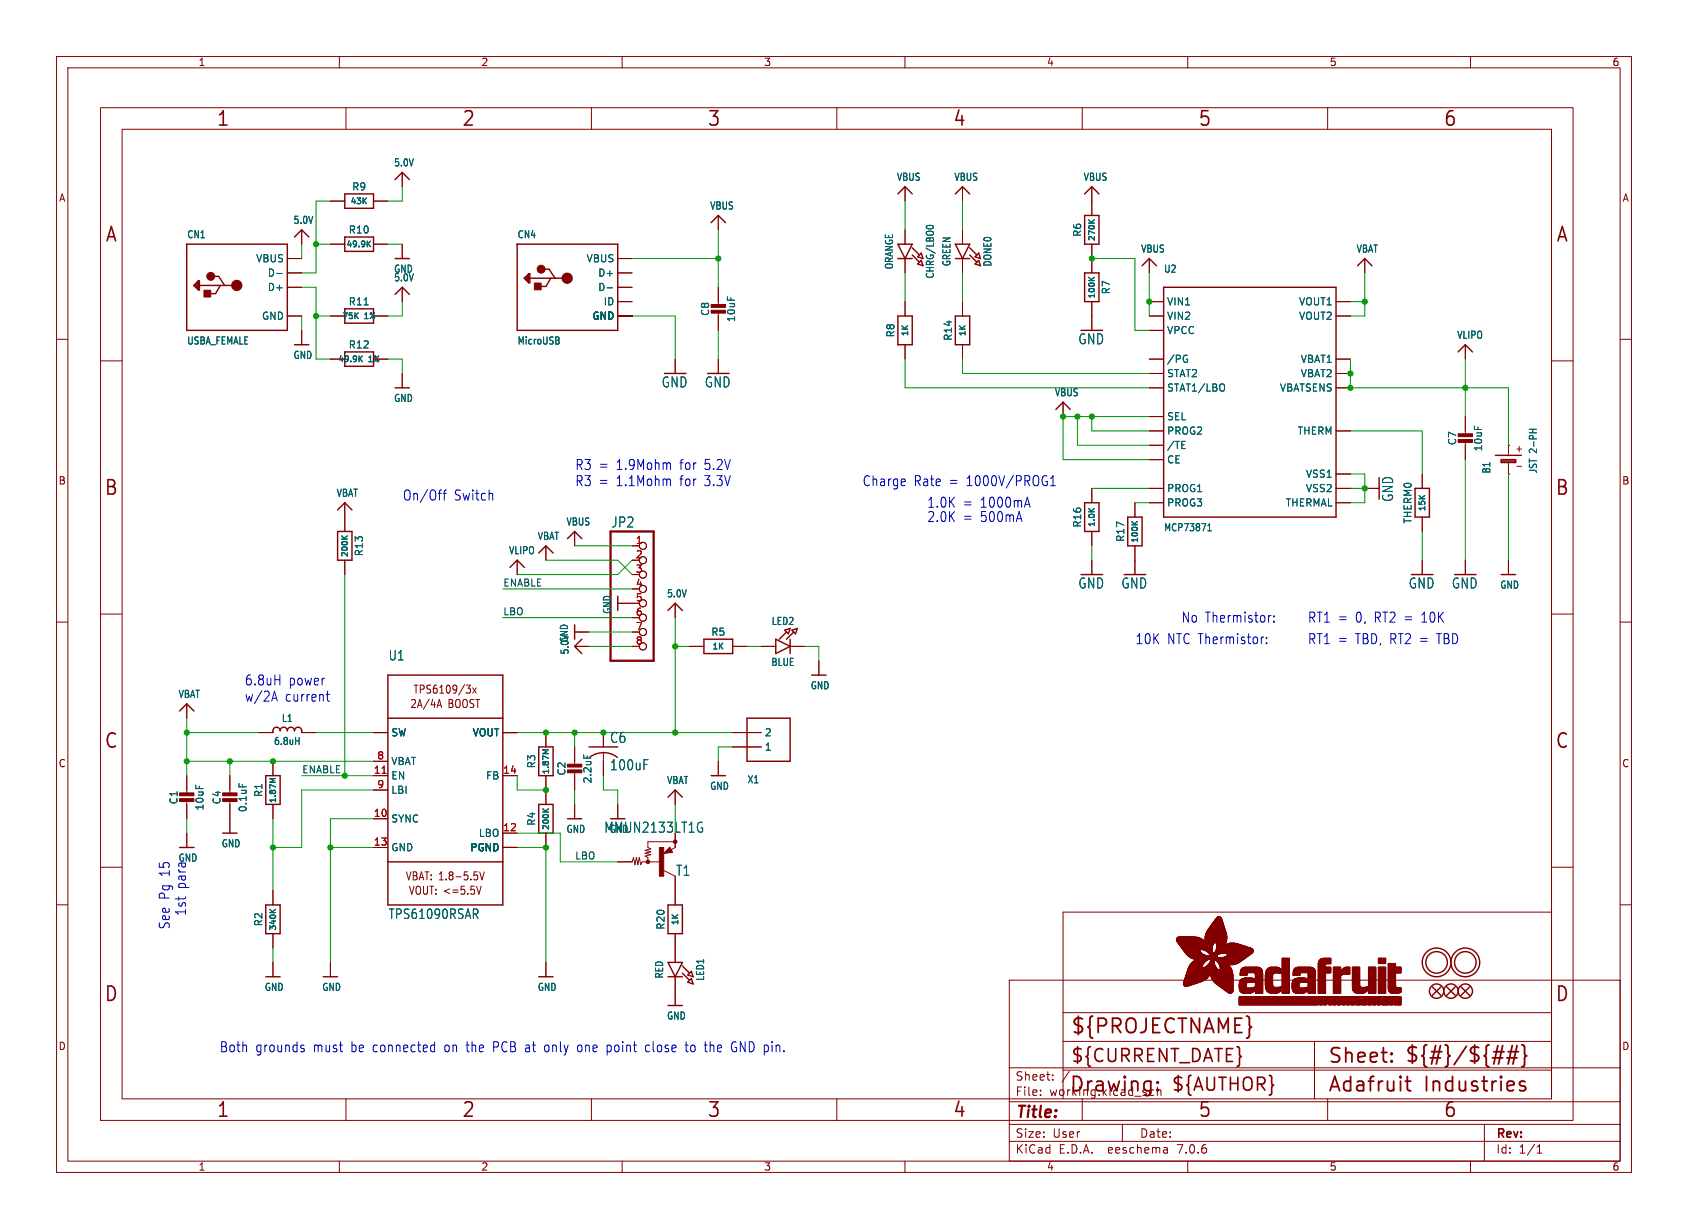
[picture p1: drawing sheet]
<svg xmlns="http://www.w3.org/2000/svg" width="298mm" height="217mm" viewBox="0 0 298 217" stroke-linecap="round" stroke-linejoin="round" font-family="sans-serif">
<defs><g id="words">
<g font-size="3.5" fill="#840000">
<text x="38.2" y="22.7">1</text>
<text x="81.6" y="22.7">2</text>
<text x="125" y="22.7">3</text>
<text x="168.4" y="22.7">4</text>
<text x="211.8" y="22.7">5</text>
<text x="255.1" y="22.7">6</text>
<text x="18.5" y="43.1">A</text>
<text x="275" y="43.1">A</text>
<text x="18.3" y="87.9">B</text>
<text x="274.9" y="87.9">B</text>
<text x="18.3" y="132.7">C</text>
<text x="274.9" y="132.7">C</text>
<text x="18.3" y="177.4">D</text>
<text x="274.9" y="177.4">D</text>
<text x="189.2" y="183.2">${PROJECTNAME}</text>
<text x="234.7" y="188.4">Sheet:</text>
<text x="248.3" y="188.3">${#}/${##}</text>
<text x="38.2" y="197.9">1</text>
<text x="81.6" y="197.9">2</text>
<text x="125" y="197.9">3</text>
<text x="168.4" y="197.9">4</text>
<text x="189" y="193.5">Drawing:</text>
<text x="211.8" y="197.9">5</text>
<text x="234.7" y="193.5">Adafruit</text>
<text x="251.8" y="193.5">Industries</text>
<text x="255.1" y="197.9">6</text>
</g>
<g font-size="3.2" fill="#840000">
<text x="189.2" y="188.2">${CURRENT_DATE}</text>
<text x="207" y="193.3">${AUTHOR}</text>
</g>
<text font-size="2.8" fill="#840000" x="179.4" y="198.2">Title:</text>
<g font-size="2.5" fill="#006464">
<text x="190.6" y="61.1">GND</text>
<text x="116.9" y="68.7">GND</text>
<text x="124.5" y="68.7">GND</text>
<text x="246.5" y="88.8" transform="rotate(-90 246.5 88.8)">GND</text>
<text x="108" y="93.5">JP2</text>
<text x="190.6" y="104.3">GND</text>
<text x="198.2" y="104.3">GND</text>
<text x="249" y="104.3">GND</text>
<text x="256.6" y="104.3">GND</text>
<text x="107.8" y="131.6">C6</text>
<text x="107.8" y="136.4">100uF</text>
<text x="106.7" y="147.5">MMUN2133LT1G</text>
<text x="119.4" y="155.1">T1</text>
</g>
<g font-size="2.5" fill="#0000c2">
<text x="101.6" y="83.2">R3 =</text>
<text x="109" y="83.2">1.9Mohm</text>
<text x="120.4" y="83.2">for</text>
<text x="124.9" y="83.2">5.2V</text>
<text x="71.1" y="88.7">On/Off</text>
<text x="80.3" y="88.7">Switch</text>
<text x="101.6" y="86.1">R3 =</text>
<text x="109" y="86.1">1.1Mohm</text>
<text x="120.4" y="86.1">for</text>
<text x="124.9" y="86.1">3.3V</text>
<text x="152.4" y="86.1">Charge</text>
<text x="161.6" y="86.1">Rate</text>
<text x="163.8" y="89.9">1.0K</text>
<text x="167.9" y="86.1">=</text>
<text x="170.2" y="89.9">=</text>
<text x="171.1" y="86.1">1000V/PROG1</text>
<text x="173.4" y="89.9">1000mA</text>
<text x="163.8" y="92.5">2.0K</text>
<text x="170.2" y="92.5">=</text>
<text x="173.4" y="92.5">500mA</text>
<text x="208.8" y="110.2">No Thermistor:</text>
<text x="231.1" y="110.2">RT1 =</text>
<text x="239.7" y="110.2">0, RT2 =</text>
<text x="251.8" y="110.2">10K</text>
<text x="200.7" y="114.1">10K</text>
<text x="206.4" y="114.1">NTC Thermistor:</text>
<text x="231.1" y="114.1">RT1 =</text>
<text x="239.7" y="114.1">TBD, RT2 =</text>
<text x="254.5" y="114.1">TBD</text>
<text x="43.2" y="121.3">6.8uH</text>
<text x="43.2" y="124.2">w/2A</text>
<text x="50.4" y="124.2">current</text>
<text x="51" y="121.3">power</text>
<text x="33" y="157.2" transform="rotate(-90 33 157.2)">para</text>
<text x="30.2" y="164.4" transform="rotate(-90 30.2 164.4)">See Pg 15</text>
<text x="33" y="162" transform="rotate(-90 33 162)">1st</text>
<text x="38.8" y="186.3">Both</text>
<text x="45.2" y="186.3">grounds</text>
<text x="55.5" y="186.3">must</text>
<text x="62.3" y="186.3">be connected</text>
<text x="79.1" y="186.3">on the</text>
<text x="87.9" y="186.3">PCB at</text>
<text x="97.3" y="186.3">only</text>
<text x="103.3" y="186.3">one</text>
<text x="108.6" y="186.3">point</text>
<text x="115.6" y="186.3">close</text>
<text x="122.9" y="186.3">to</text>
<text x="126.4" y="186.3">the</text>
<text x="131.3" y="186.3">GND pin.</text>
</g>
<g font-size="2.3" fill="#006464">
<text x="68.6" y="117">U1</text>
<text x="68.6" y="162.7">TPS61090RSAR</text>
</g>
<g font-size="2.1" fill="#840000">
<text x="179.4" y="191.3">Sheet:</text>
<text x="179.4" y="194">File:</text>
<text x="185.5" y="194">working.kicad_sch</text>
<text x="179.4" y="201.4">Size:</text>
<text x="186.1" y="201.4">User</text>
<text x="201.4" y="201.4">Date:</text>
<text x="264.4" y="201.6">Rev:</text>
<text x="179.4" y="204.2">KiCad</text>
<text x="187.2" y="204.2">E.D.A.</text>
<text x="196.1" y="204.2">eeschema</text>
<text x="208.4" y="204.2">7.0.6</text>
<text x="264.4" y="204.2">Id:</text>
<text x="268.5" y="204.2">1/1</text>
</g>
<g font-size="2" fill="#840000">
<text x="72.4" y="125.4">2A/4A</text>
<text x="73" y="122.9">TPS6109/3x</text>
<text x="79.2" y="125.4">BOOST</text>
<text x="71.6" y="155.9">VBAT: 1.8-5.5V</text>
<text x="72.2" y="158.4">VOUT: &lt;=5.5V</text>
</g>
<g font-size="1.8" fill="#840000">
<text x="35" y="11.9">1</text>
<text x="85" y="11.9">2</text>
<text x="135" y="11.9">3</text>
<text x="185" y="11.9">4</text>
<text x="235" y="11.9">5</text>
<text x="285" y="11.9">6</text>
<text x="10.3" y="35.9">A</text>
<text x="286.8" y="35.9">A</text>
<text x="267.8" y="80.2">+</text>
<text x="10.3" y="85.9">B</text>
<text x="286.7" y="85.9">B</text>
<text x="10.3" y="135.9">C</text>
<text x="286.7" y="135.9">C</text>
<text x="10.3" y="185.9">D</text>
<text x="286.7" y="185.9">D</text>
<text x="35" y="207.2">1</text>
<text x="85" y="207.2">2</text>
<text x="135" y="207.2">3</text>
<text x="185" y="207.2">4</text>
<text x="235" y="207.2">5</text>
<text x="285" y="207.2">6</text>
</g>
<g font-size="1.8" fill="#006464">
<text x="69.6" y="29.6">5.0V</text>
<text x="62.2" y="33.9">R9</text>
<text x="158.5" y="32.2">VBUS</text>
<text x="168.6" y="32.2">VBUS</text>
<text x="191.5" y="32.2">VBUS</text>
<text x="51.8" y="39.8">5.0V</text>
<text x="61.6" y="41.5">R10</text>
<text x="125.4" y="37.3">VBUS</text>
<text x="191.4" y="42" transform="rotate(-90 191.4 42)">R6</text>
<text x="33" y="42.3">CN1</text>
<text x="45.2" y="46.6">VBUS</text>
<text x="91.4" y="42.3">CN4</text>
<text x="103.6" y="46.6">VBUS</text>
<text x="158.1" y="47.7" transform="rotate(-90 158.1 47.7)">ORANGE</text>
<text x="168.2" y="47.2" transform="rotate(-90 168.2 47.2)">GREEN</text>
<text x="175.5" y="47.2" transform="rotate(-90 175.5 47.2)">DONE0</text>
<text x="201.6" y="44.9">VBUS</text>
<text x="239.7" y="44.9">VBAT</text>
<text x="47.2" y="51.7">D+</text>
<text x="47.2" y="49.1">D-</text>
<text x="69.6" y="48.4">GND</text>
<text x="69.6" y="50">5.0V</text>
<text x="105.7" y="49.1">D+</text>
<text x="105.7" y="51.7">D-</text>
<text x="165.3" y="49.4" transform="rotate(-90 165.3 49.4)">CHRG/LBO0</text>
<text x="196.4" y="52.1" transform="rotate(-90 196.4 52.1)">R7</text>
<text x="205.7" y="48.4">U2</text>
<text x="46.2" y="56.7">GND</text>
<text x="61.6" y="54.2">R11</text>
<text x="104.6" y="56.7">GND</text>
<text x="106.6" y="54.2">ID</text>
<text x="125.6" y="56" transform="rotate(-90 125.6 56)">C8</text>
<text x="130.2" y="57.1" transform="rotate(-90 130.2 57.1)">10uF</text>
<text x="158.3" y="59.8" transform="rotate(-90 158.3 59.8)">R8</text>
<text x="206.2" y="54.2">VIN1</text>
<text x="206.2" y="56.7">VIN2</text>
<text x="206.2" y="59.3">VPCC</text>
<text x="229.6" y="54.2">VOUT1</text>
<text x="229.6" y="56.7">VOUT2</text>
<text x="33" y="61.1">USBA_FEMALE</text>
<text x="51.8" y="63.7">GND</text>
<text x="61.6" y="61.8">R12</text>
<text x="91.4" y="61.1">MicroUSB</text>
<text x="168.5" y="60.4" transform="rotate(-90 168.5 60.4)">R14</text>
<text x="206.2" y="64.4">/PG</text>
<text x="229.9" y="64.4">VBAT1</text>
<text x="257.5" y="60.1">VLIPO</text>
<text x="69.6" y="71.3">GND</text>
<text x="186.4" y="70.3">VBUS</text>
<text x="206.2" y="66.9">STAT2</text>
<text x="206.2" y="69.4">STAT1/LBO</text>
<text x="226.2" y="69.4">VBATSENS</text>
<text x="229.9" y="66.9">VBAT2</text>
<text x="206.2" y="74.5">SEL</text>
<text x="206.2" y="77.1">PROG2</text>
<text x="229.3" y="77.1">THERM</text>
<text x="206.2" y="82.1">CE</text>
<text x="206.2" y="79.6">/TE</text>
<text x="257.7" y="78.8" transform="rotate(-90 257.7 78.8)">C7</text>
<text x="262.2" y="79.9" transform="rotate(-90 262.2 79.9)">10uF</text>
<text x="263.7" y="83.8" transform="rotate(-90 263.7 83.8)">B1</text>
<text x="271.9" y="83.8" transform="rotate(-90 271.9 83.8)">JST 2-PH</text>
<text x="59.4" y="88.1">VBAT</text>
<text x="206.2" y="89.8">PROG3</text>
<text x="206.2" y="87.2">PROG1</text>
<text x="227.2" y="89.8">THERMAL</text>
<text x="230.8" y="84.7">VSS1</text>
<text x="230.8" y="87.2">VSS2</text>
<text x="95" y="95.7">VBAT</text>
<text x="100" y="93.1">VBUS</text>
<text x="191.4" y="93.4" transform="rotate(-90 191.4 93.4)">R16</text>
<text x="199" y="95.9" transform="rotate(-90 199 95.9)">R17</text>
<text x="205.7" y="94.1">MCP73871</text>
<text x="249.8" y="92.7" transform="rotate(-90 249.8 92.7)">THERM0</text>
<text x="64.4" y="98.5" transform="rotate(-90 64.4 98.5)">R13</text>
<text x="89.9" y="98.2">VLIPO</text>
<text x="117.8" y="105.8">5.0V</text>
<text x="265.2" y="104.3">GND</text>
<text x="100.6" y="113.7" transform="rotate(-90 100.6 113.7)">GND</text>
<text x="108.2" y="108.7" transform="rotate(-90 108.2 108.7)">GND</text>
<text x="125.7" y="112.6">R5</text>
<text x="136.3" y="110.7">LED2</text>
<text x="100.8" y="115.9" transform="rotate(-90 100.8 115.9)">5.0V</text>
<text x="136.3" y="118">BLUE</text>
<text x="31.5" y="123.6">VBAT</text>
<text x="143.2" y="122.1">GND</text>
<text x="48.3" y="131.9">6.8uH</text>
<text x="49.7" y="127.9">L1</text>
<text x="69.1" y="130.4">SW</text>
<text x="83.5" y="130.4">VOUT</text>
<text x="135.1" y="130.4">2</text>
<text x="69.1" y="135.5">VBAT</text>
<text x="94.8" y="136" transform="rotate(-90 94.8 136)">R3</text>
<text x="100.2" y="137.3" transform="rotate(-90 100.2 137.3)">C2</text>
<text x="135.1" y="132.9">1</text>
<text x="31.6" y="142.3" transform="rotate(-90 31.6 142.3)">C1</text>
<text x="36.2" y="143.4" transform="rotate(-90 36.2 143.4)">10uF</text>
<text x="39.2" y="142.3" transform="rotate(-90 39.2 142.3)">C4</text>
<text x="43.8" y="143.7" transform="rotate(-90 43.8 143.7)">0.1uF</text>
<text x="46.6" y="141" transform="rotate(-90 46.6 141)">R1</text>
<text x="69.1" y="138">EN</text>
<text x="69.1" y="140.6">LBI</text>
<text x="85.8" y="138">FB</text>
<text x="104.8" y="138.6" transform="rotate(-90 104.8 138.6)">2.2uF</text>
<text x="117.8" y="138.9">VBAT</text>
<text x="125.4" y="139.9">GND</text>
<text x="132.1" y="138.7">X1</text>
<text x="69.1" y="145.6">SYNC</text>
<text x="84.6" y="148.2">LBO</text>
<text x="94.8" y="146.1" transform="rotate(-90 94.8 146.1)">R4</text>
<text x="100" y="147.5">GND</text>
<text x="107.7" y="147.5">GND</text>
<text x="31.5" y="152.6">GND</text>
<text x="39.1" y="150">GND</text>
<text x="69.1" y="150.7">GND</text>
<text x="83" y="150.7">PGND</text>
<text x="46.6" y="163.9" transform="rotate(-90 46.6 163.9)">R2</text>
<text x="117.7" y="164.5" transform="rotate(-90 117.7 164.5)">R20</text>
<text x="117.4" y="173.1" transform="rotate(-90 117.4 173.1)">RED</text>
<text x="124.7" y="173.5" transform="rotate(-90 124.7 173.5)">LED1</text>
<text x="46.7" y="175.4">GND</text>
<text x="56.9" y="175.4">GND</text>
<text x="95" y="175.4">GND</text>
<text x="117.8" y="180.5">GND</text>
</g>
<g font-size="1.8" fill="#a90000">
<text x="112.3" y="96.3">1</text>
<text x="112.3" y="98.8">2</text>
<text x="112.3" y="101.3">3</text>
<text x="112.3" y="103.9">4</text>
<text x="112.3" y="106.4">5</text>
<text x="112.3" y="109">6</text>
<text x="112.3" y="111.5">7</text>
<text x="112.3" y="114">8</text>
<text x="66" y="136.9">11</text>
<text x="66.6" y="134.4">8</text>
<text x="88.9" y="136.9">14</text>
<text x="66.6" y="139.4">9</text>
<text x="66" y="144.5">10</text>
<text x="66" y="149.6">13</text>
<text x="88.9" y="147.1">12</text>
</g>
<g font-size="1.7" fill="#0f0f0f">
<text x="88.9" y="103.8">ENABLE</text>
<text x="88.9" y="108.9">LBO</text>
<text x="53.3" y="136.8">ENABLE</text>
<text x="101.6" y="152.1">LBO</text>
</g>
<g font-size="1.4" fill="#006464">
<text x="61.8" y="36.4">43K</text>
<text x="61.1" y="44">49.9K</text>
<text x="193.9" y="42.8" transform="rotate(-90 193.9 42.8)">270K</text>
<text x="193.9" y="53" transform="rotate(-90 193.9 53)">100K</text>
<text x="60.4" y="56.7">75K</text>
<text x="64.5" y="56.7">1%</text>
<text x="160.8" y="59.6" transform="rotate(-90 160.8 59.6)">1K</text>
<text x="171" y="59.6" transform="rotate(-90 171 59.6)">1K</text>
<text x="59.6" y="64.3">49.9K</text>
<text x="65.2" y="64.3">1%</text>
<text x="193.9" y="93.4" transform="rotate(-90 193.9 93.4)">1.0K</text>
<text x="252.3" y="90.6" transform="rotate(-90 252.3 90.6)">15K</text>
<text x="61.8" y="98.7" transform="rotate(-90 61.8 98.7)">200K</text>
<text x="201.5" y="96.1" transform="rotate(-90 201.5 96.1)">100K</text>
<text x="125.8" y="115.1">1K</text>
<text x="97.3" y="137.1" transform="rotate(-90 97.3 137.1)">1.87M</text>
<text x="49.1" y="142.2" transform="rotate(-90 49.1 142.2)">1.87M</text>
<text x="97.3" y="146.9" transform="rotate(-90 97.3 146.9)">200K</text>
<text x="49.1" y="164.7" transform="rotate(-90 49.1 164.7)">340K</text>
<text x="120.2" y="163.8" transform="rotate(-90 120.2 163.8)">1K</text>
</g>
</g></defs>
<g fill="none" stroke="#840000" stroke-width=".18">
<path d="M10 10h278.5v197.3h-278.5zM12 12h274.5v193.3h-274.5zM17.8 19h260.3v179.1h-260.3zM60 10v2M61.2 19v3.9M104.6 19v3.9M110 10v2M148 19v3.9M160 10v2M191.3 19v3.9M210 10v2M234.7 19v3.9"/>
<path d="M260 10v2M21.6 22.9h252.7v171.4h-252.7zM58.4 35.6h2.6M66 35.6h2.6M71.1 30.5v2.5M127 38.1v2.5M160 33v2.6M170.2 33v2.6M193 33v5.1M10 60h2M50.8 55.9h2.5M50.8 48.3h2.5"/>
<path d="M50.8 50.8h2.5M50.8 45.7h2.5M53.3 40.6v2.6M53.3 58.4v2.6M58.4 55.9h2.6M58.4 43.2h2.6M66 55.9h2.6M66 43.2h2.6M71.1 43.2v2.5M71.1 50.8v2.5M109.2 53.3h2.6M109.2 55.9h2.6"/>
<path d="M109.2 48.3h2.6M109.2 50.8h2.6M109.2 45.7h2.6M127 50.8v3.3M127 55.1v3.3M160 40.6v2.6M160 45.7v2.6M160 53.3v2.6M170.2 40.6v2.6M170.2 45.7v2.6M170.2 53.3v2.6M193 43.2v5.1"/>
<path d="M193 53.3v5.1M203.2 45.7v2.6M203.2 53.3h2.5M203.2 55.9h2.5M203.2 58.4h2.5M236.2 53.3h2.6M236.2 55.9h2.6M241.3 45.7v2.6M286.5 60h2M17.8 63.8h3.8M58.4 63.5h2.6M66 63.5h2.6"/>
<path d="M71.1 66v2.6M119.4 63.5v2.5M127 63.5v2.5M160 61v2.5M170.2 61v2.5M188 71.1v2.6M203.2 63.5h2.5M203.2 66h2.5M203.2 68.6h2.5M203.2 73.7h2.5M203.2 76.2h2.5M203.2 78.7h2.5"/>
<path d="M236.2 63.5h2.6M236.2 66h2.6M236.2 68.6h2.6M236.2 76.2h2.6M259.1 61v2.5M259.1 73.7v3.3M259.1 78v3.3M266.7 78.7h.1M266.7 78.7v1.7M274.3 63.8h3.8M61 88.9v5.1M61 99.1v2.5"/>
<path d="M91.4 99.1v2.5M96.5 96.5v2.6M101.6 94v2.5M111.8 96.5h1.2M193 86.4v2.5M193 94v2.5M193 99.1v2.5M200.7 88.9v2.5M200.7 96.5v5.1M203.2 86.4h2.5M203.2 88.9h2.5M203.2 81.3h2.5"/>
<path d="M236.2 83.8h2.6M236.2 86.4h2.6M236.2 88.9h2.6M241.3 86.4h2.5M251.5 83.8v2.6M251.5 91.4v2.6M251.5 99.1v2.5M259.1 99.1v2.5M266.7 83.8h.1M266.7 81.9v1.9M266.7 99.1v2.5M268.2 82.5h.8"/>
<path d="M10 110h2M17.8 108.6h3.8M101.6 111.8h2.5M101.6 114.3h2.5M109.2 106.7h3.8M111.8 111.8h1.2M111.8 101.6h1.2M111.8 109.2h1.2M111.8 114.3h1.2M119.4 106.7v2.5M121.9 114.3h2.6M129.5 114.3h2.6"/>
<path d="M134.6 114.3h2.6M139.7 114.3h2.5M144.8 116.8v2.6M274.3 108.6h3.8M286.5 110h2M33 124.5v2.5M33 137.2v3.3M40.6 137.2v3.3M45.7 129.5h2.6M48.3 134.6v2.6M53.3 129.5h2.6M66 129.5h2.6"/>
<path d="M66 137.2h2.6M66 134.6h2.6M66 139.7h2.6M77.4 124.7h.6M77.7 123.7l.4 1.4M82.4 121.1h.8l-.4 .6 .3 .1 .1 .5-.3 .3h-.3M83.6 121.6l.6 1M84.2 121.6l-.6 1M88.9 129.5h2.5M88.9 137.2h2.5M96.5 129.5v2.6M96.5 137.2v5"/>
<path d="M101.6 132.1v3.3M101.6 136.4v3.3M106.7 129.5v2.6M106.7 133.1v4.1M119.4 139.7v2.5M127 134.6v2.6M129.5 129.5h5.1M129.5 132.1h5.1M10 160h2M17.8 153.4h3.8M33 141.5v3.3M33 147.3v2.6"/>
<path d="M40.6 141.5v5.8M48.3 142.2v2.6M48.3 157.5v2.5M66 144.8h2.6M66 149.9h2.6M84.3 156.7l.4 1.4 .4-1.4M84.8 154.2l.4 1.4 .4-1.4M88.9 147.3h2.5M88.9 149.9h2.5M96.5 147.3v2.6M101.6 142.2v2.6M109.2 142.2v2.6"/>
<path d="M109.2 152.4h2.6l.2-.8 .3 1.3 .2-1.3 .3 1.3 .2-1.3 .3 1.3 .2-.5h3.1M117.3 153.9l2.1 1v5.1M118.4 149.8l.5 .9-1.5 .2zM119.4 147.3v2.6l-.8 .4M119.4 148.8h-4.8v1.1l.5 .2-1.1 .3 1.1 .2-1.1 .3 1.1 .2-1.1 .3 .6 .2v.8M274.3 153.4h3.8M286.5 160h2M48.3 165.1v2.5M48.3 170.2v2.5M58.4 170.2v2.5M96.5 170.2v2.5M119.4 165.1v5.1"/>
<path d="M119.4 172.7v5.1M178.4 173.3h108.1v32h-108.1zM188 179.1h86.3M274.3 161.3h-86.3v33M61.2 194.3v3.8M104.6 194.3v3.8M148 194.3v3.8M178.4 198.8h108.1M178.4 194.8h108.1M178.4 188.8h108.1M184 193.6v.1M184 192.8v.1"/>
<path d="M186.1 190.9v.1M186.1 190.1v.1M188 184.1h86.3M188 189.2h86.3M189.1 189.4l-1.3 2M191.3 194.3v3.8M198.4 198.8v3M203.8 192.7l.2 .1M204 193.6l-.2 .1M204.6 192.2v1.5M204.6 192.9l.2-.2 .4 .1 .1 .9M232.4 184.1v10.2"/>
<path d="M234.7 194.3v3.8M262.5 198.8v6.5M60 205.3v2M110 205.3v2M160 205.3v2M178.4 201.8h108.1M206.3 203l.1 .9M206.4 203.8l-.1 .1M206.4 203.3h-.1M210 205.3v2M260 205.3v2M271.8 203.9h.8"/>
<path d="M271.8 202.8l.4-.4v1.5"/>
<circle cx="113.7" cy="99.1" r=".63"/>
<circle cx="113.7" cy="96.5" r=".63"/>
<circle cx="113.7" cy="106.7" r=".63"/>
<circle cx="113.7" cy="109.2" r=".63"/>
<circle cx="113.7" cy="114.3" r=".63"/>
<circle cx="113.7" cy="104.1" r=".63"/>
<circle cx="113.7" cy="111.8" r=".63"/>
<circle cx="113.7" cy="101.6" r=".63"/>
</g>
<g fill="none" stroke="#840000" stroke-width=".25">
<path d="M61 34.3h5v2.5h-5zM69.8 31.7l1.3-1.2 1.3 1.2M125.7 39.4l1.3-1.3 1.3 1.3M158.7 34.3l1.3-1.3 1.3 1.3M168.9 34.3l1.3-1.3 1.2 1.3M191.8 38.1h2.5v5.1h-2.5zM191.8 34.3l1.2-1.3 1.3 1.3M33 43.2h17.8v15.2h-17.8v-15.2M34.5 50.5l.4-.4v.8l-.2-.2v-.2M35.1 49.7h.2v1.6h-.2l-.8-.8zM35.1 49.7v1.4M35.3 50.5h6.6"/>
<path d="M37.7 48.9h1l1 1.6M39 50.5l-.9 1.4h-1.2M52.1 41.9l1.2-1.3 1.3 1.3M61 41.9h5v2.5h-5zM61 54.6h5v2.5h-5zM69.8 45.7h2.6M69.8 52.1l1.3-1.3 1.3 1.3M91.4 43.2h17.8v15.2h-17.8v-15.2M92.9 49.2l.4-.4v.8l-.2-.2v-.2M93.5 48.4h.2v1.6h-.2l-.8-.8zM93.5 48.4v1.4M93.7 49.2h6.6"/>
<path d="M96.1 47.6h1l1 1.6M97.4 49.2l-.9 1.4h-1.2M158.7 55.9h2.6v5.1h-2.6zM158.7 43.2h2.6l-1.3 2.5zM158.7 45.7h2.6M161.3 43.8l1.3 1.3M161.3 45.1l1.3 1.3M162.2 45.4l.7-.6 .3 .9zM162.2 46.7l.7-.7 .3 1zM168.9 55.9h2.5v5.1h-2.5zM168.9 43.2h2.5l-1.2 2.5zM168.9 45.7h2.5"/>
<path d="M171.4 43.8l1.3 1.3M171.4 45.1l1.3 1.3M172.4 45.4l.6-.6 .4 .9zM172.4 46.7l.6-.7 .4 1zM191.8 48.3h2.5v5h-2.5zM201.9 47l1.3-1.3 1.3 1.3M205.7 50.8h30.5v40.6h-30.5zM240 47l1.3-1.3 1.3 1.3M52.1 61h2.5M61 62.2h5v2.6h-5zM69.8 68.6h2.6M186.7 72.4l1.3-1.3 1.2 1.3"/>
<path d="M257.8 62.2l1.3-1.2 1.2 1.2M59.7 94h2.5v5.1h-2.5zM59.7 90.2l1.3-1.3 1.2 1.3M95.2 97.8l1.3-1.3 1.3 1.3M100.3 95.2l1.3-1.2 1.3 1.2M191.8 88.9h2.5v5.1h-2.5zM199.4 91.4h2.5v5.1h-2.5zM250.2 86.4h2.5v5h-2.5zM264.4 80.5h4.6M265.4 81.3h2.6v.5h-2.6zM265.4 81.5h2.6M68.6 119.4h20.3v40.6h-20.3z"/>
<path d="M90.2 100.3l1.2-1.2 1.3 1.2M101.6 110.5v2.5M102.9 113l-1.3 1.3 1.3 1.3M109.2 105.4v2.5M118.1 107.9l1.3-1.2 1.2 1.2M124.5 113h5v2.6h-5zM137.2 113l2.5 1.3-2.5 1.3zM138.7 111.4l1-.3-.3 1zM139.1 111.8l-1.3 1.2M139.7 113v2.6M140 111.4l1-.3-.3 1zM140.3 111.8l-1.2 1.2"/>
<path d="M143.5 119.4h2.5M265.4 101.6h2.6M31.7 125.7l1.3-1.2 1.3 1.2M47 137.2h2.5v5h-2.5zM48.3 129.5v-.3a.64 .64 0 0 1 .6-.6 .64 .64 0 0 1 .6 .6 .64 .64 0 0 1 .7-.6 .64 .64 0 0 1 .6 .6 .64 .64 0 0 1 .6-.6 .64 .64 0 0 1 .7 .6 .64 .64 0 0 1 .6-.6 .64 .64 0 0 1 .6 .6v.3M68.6 127h20.3M95.2 132.1h2.6v5.1h-2.6zM104.1 132.1h5.1M104.2 133.9a4.1 4.1 0 0 1 5 0M125.7 137.2h2.6M132.1 127h7.6v7.6h-7.6zM31.7 149.9h2.6"/>
<path d="M39.4 147.3h2.5M68.6 152.4h20.3M95.2 142.2h2.6v5.1h-2.6zM100.3 144.8h2.6M118.1 141l1.3-1.3 1.2 1.3M118.4 150.5h-.4l.4-.3 .2 .4-1 .1 .8-.7 .3 .6M47 172.7h2.5M47 160h2.5v5.1h-2.5zM57.1 172.7h2.6M95.2 172.7h2.6M118.1 172.7h2.5M118.1 170.2h2.5l-1.2 2.5z"/>
<path d="M118.1 177.8h2.5M118.1 160h2.5v5.1h-2.5zM120.6 170.8l1.3 1.3M120.6 172.1l1.3 1.3M121.6 172.4l.6-.6 .4 .9zM121.6 173.7l.6-.7 .4 1zM253.2 174.5l1.6 1.5M254.8 174.5l-1.6 1.5M255.8 174.5l1.5 1.5M257.3 174.5l-1.5 1.5M258.3 174.5l1.5 1.5M259.8 174.5l-1.5 1.5"/>
<circle cx="254" cy="170.2" r="2.54"/>
<circle cx="254" cy="170.2" r="1.9"/>
<circle cx="254" cy="175.3" r="1.27"/>
<circle cx="256.5" cy="175.3" r="1.27"/>
<circle cx="259.1" cy="170.2" r="2.54"/>
<circle cx="259.1" cy="170.2" r="1.9"/>
<circle cx="259.1" cy="175.3" r="1.27"/>
</g>
<g fill="none" stroke="#006464" stroke-width=".2">
<path d="M192.5 38.9l.6 .6M193.5 38.9l-.6 .4M65.1 43.1l.4 .5M65.5 42.6l-.6 .6M192.5 49l.6 .6M193.5 49l-.6 .5M63.6 63.4l.5 .6M64.1 62.9l-.6 .6M60.4 94.8l.6 .5M61.4 94.8l-.6 .4M200.1 92.2l.6 .6M201.1 92.2l-.6 .4"/>
<path d="M48.7 137.7h-1l.7 .3M97 132.6h-1l.7 .3M96 143l.5 .6M97 143l-.6 .4M47.7 160.8l.6 .6M48.7 160.8l-.6 .4"/>
</g>
<g fill="none" stroke="#006464" stroke-width=".18">
<path d="M48.9 48.4h1M64.4 53.9h.7M98.7 59.6l.1 .2-.1 .3M107.3 50.9h1M163.8 40.2a.72 .72 0 0 1 1.2 0M98.6 60.2l.3 .2-.2 .4M208.9 79.3h.7M208.9 78h.7M209.6 62.8l.3 .1M209.7 63.5h.3v.5l-.3 .1M216.3 68a.9 .9 0 0 1 0 1.1M270.4 75.9h1.3"/>
<path d="M271 75.9v.6M213.5 93.9h.7M213.5 93l.4-.4v1.3M42.2 138.5v.6M52.3 131h.6M52.9 130.4v1.3M103.2 133.5v.6M113.9 134.3h.7M123.8 145.4l.4 .1M123.9 146.4h.3v.6l-.4 .2M84 161.6l.5 .8M84.2 160.7l.3 .4-.1 .4-.2 .1"/>
</g>
<g fill="#840000" stroke="#840000" stroke-width=".18">
<path d="M257.8 77.7h2.5v.5h-2.5z"/>
<path d="M257.8 76.7h2.5v.5h-2.5z"/>
<path d="M125.7 54.9h2.6v.5h-2.6z"/>
<path d="M125.7 53.8h2.6v.6h-2.6z"/>
<path d="M100.3 136.1h2.6v.6h-2.6z"/>
<path d="M100.3 135.1h2.6v.5h-2.6z"/>
<path d="M116.6 149.9h.7v5h-.7z"/>
<path d="M94.5 50.1h1.2v1.2h-1.2z"/>
<path d="M39.4 141.2h2.5v.5h-2.5z"/>
<path d="M39.4 140.2h2.5v.5h-2.5z"/>
<path d="M31.7 141.2h2.6v.5h-2.6z"/>
<path d="M31.7 140.2h2.6v.5h-2.6z"/>
<path d="M36.1 51.3h1.2v1.2h-1.2z"/>
<path d="M208 166.3h4.8z"/>
<path d="M208 166.2l4.8 .1z"/>
<path d="M208 166.2h4.8z"/>
<path d="M208 166.2h4.7z"/>
<path d="M208 166.1l4.7 .1z"/>
<path d="M208 166.1h4.6z"/>
<path d="M208 166l4.5 .1z"/>
<path d="M208 166h4.5z"/>
<path d="M208 166.4h4.9z"/>
<path d="M208 166.3l4.9 .1z"/>
<path d="M208 166h4.4z"/>
<path d="M208 165.9l4.4 .1z"/>
<path d="M208.1 166.4l4.9 .1z"/>
<path d="M208.1 165.9h4.2z"/>
<path d="M208.1 166.5h4.9z"/>
<path d="M208.1 165.9h4.1z"/>
<path d="M208.1 165.8l4 .1z"/>
<path d="M208.1 166.6h5z"/>
<path d="M208.1 166.5l4.9 .1z"/>
<path d="M208.1 165.8h3.9z"/>
<path d="M208.2 166.6h4.9z"/>
<path d="M208.2 165.8h3.6z"/>
<path d="M208.2 166.6l4.9 .1z"/>
<path d="M208.2 165.7l3.5 .1z"/>
<path d="M208.2 166.7h5z"/>
<path d="M208.2 166.7h4.9z"/>
<path d="M208.3 166.7l4.9 .1z"/>
<path d="M208.3 165.7h3.3z"/>
<path d="M208.3 166.8h6.3z"/>
<path d="M208.3 166.8h4.9z"/>
<path d="M208.3 166.8l6.3 .1z"/>
<path d="M208.4 166.9h6.2z"/>
<path d="M208.4 167h6.1z"/>
<path d="M208.4 166.9l6.1 .1z"/>
<path d="M208.4 165.7h2.8z"/>
<path d="M208.5 167h6z"/>
<path d="M208.5 167l6 .1z"/>
<path d="M208.6 167.1h5.9z"/>
<path d="M208.6 167.1l5.8 .1z"/>
<path d="M208.6 167.2h5.8z"/>
<path d="M208.7 167.2l5.7 .1z"/>
<path d="M208.7 167.3h5.7z"/>
<path d="M208.7 167.3l5.7 .1z"/>
<path d="M208.8 167.4h5.6z"/>
<path d="M208.8 167.5h5.5z"/>
<path d="M208.8 167.4l5.5 .1z"/>
<path d="M208.9 167.5l5.4 .1z"/>
<path d="M208.9 167.6h5.4z"/>
<path d="M208.9 167.6l5.4 .1z"/>
<path d="M209 167.7h5.3z"/>
<path d="M209 167.7l5.3 .1z"/>
<path d="M209 167.8h5.3z"/>
<path d="M209.1 167.8h5.2z"/>
<path d="M209.1 167.8l5.2 .1z"/>
<path d="M209.1 167.9h5.2z"/>
<path d="M209.2 167.9l3.1 .1z"/>
<path d="M209.2 168h3z"/>
<path d="M209.2 174.1h1.8z"/>
<path d="M209.2 174l1.8 .1z"/>
<path d="M209.2 174h2z"/>
<path d="M209.2 174h2.1z"/>
<path d="M209.2 173.9l2.1 .1z"/>
<path d="M209.2 173.9h2.3z"/>
<path d="M209.2 173.9h2.4z"/>
<path d="M209.2 173.8l2.4 .1z"/>
<path d="M209.2 173.8h2.6z"/>
<path d="M209.2 168l3 .1z"/>
<path d="M209.3 174.1l1.4 .1z"/>
<path d="M209.3 174.1h1.5z"/>
<path d="M209.3 173.8h2.6z"/>
<path d="M209.3 173.7l2.6 .1z"/>
<path d="M209.3 173.7h2.8z"/>
<path d="M209.3 168.1h2.9z"/>
<path d="M209.3 174.2h1.2z"/>
<path d="M209.3 174.2h1.3z"/>
<path d="M209.3 173.7h2.9z"/>
<path d="M209.3 173.6l3 .1z"/>
<path d="M209.3 173.6h3.1z"/>
<path d="M209.3 173.6h3.2z"/>
<path d="M209.3 168.1l2.9 .1z"/>
<path d="M209.3 174.2l1.1 .1z"/>
<path d="M209.3 173.5l3.3 .1z"/>
<path d="M209.3 173.5h3.3z"/>
<path d="M209.3 173.4l3.4 .1z"/>
<path d="M209.3 173.4h3.5z"/>
<path d="M209.3 168.2h2.9z"/>
<path d="M209.4 174.3h.9z"/>
<path d="M209.4 173.4h3.4z"/>
<path d="M209.4 174.3h.8z"/>
<path d="M209.4 173.3l3.5 .1z"/>
<path d="M209.4 173.3h3.5z"/>
<path d="M209.4 173.3h3.6z"/>
<path d="M209.4 173.2l3.7 .1z"/>
<path d="M209.4 168.3h2.8z"/>
<path d="M209.4 168.2l2.8 .1z"/>
<path d="M209.4 174.3l.7 .1z"/>
<path d="M209.4 173.2h3.7z"/>
<path d="M209.4 173.2h3.8z"/>
<path d="M209.4 173.1l3.8 .1z"/>
<path d="M209.4 173.1h3.9z"/>
<path d="M209.5 173.1h3.8z"/>
<path d="M209.5 173l3.8 .1z"/>
<path d="M209.5 168.3l2.8 .1z"/>
<path d="M209.5 174.4h.5z"/>
<path d="M209.5 173h3.9z"/>
<path d="M209.5 172.9l4 .1z"/>
<path d="M209.5 168.4h2.8z"/>
<path d="M209.5 172.9h4z"/>
<path d="M209.5 172.8l4.1 .1z"/>
<path d="M209.5 172.8h4.1z"/>
<path d="M209.5 168.4l2.9 .1z"/>
<path d="M209.6 172.8h4z"/>
<path d="M209.6 172.7l4 .1z"/>
<path d="M209.6 168.5h2.8z"/>
<path d="M209.6 174.4h.3z"/>
<path d="M209.6 172.7h4.1z"/>
<path d="M209.6 172.6l4.1 .1z"/>
<path d="M209.6 168.5l2.9 .1z"/>
<path d="M209.6 172.6h4.1z"/>
<path d="M209.6 172.6h4.2z"/>
<path d="M209.6 172.5l4.2 .1z"/>
<path d="M209.6 172.5h4.2z"/>
<path d="M209.6 168.6h3z"/>
<path d="M209.6 168.6h2.9z"/>
<path d="M209.7 172.5h4.1z"/>
<path d="M209.7 172.4l4.1 .1z"/>
<path d="M209.7 172.4h4.2z"/>
<path d="M209.7 172.3l4.2 .1z"/>
<path d="M209.7 168.6l2.9 .1z"/>
<path d="M209.8 172.3h4.1z"/>
<path d="M209.8 172.2l4.1 .1z"/>
<path d="M209.8 172.2h4.1z"/>
<path d="M209.8 168.7l2.9 .1z"/>
<path d="M209.8 168.7h2.9z"/>
<path d="M209.8 172.1l4.2 .1z"/>
<path d="M209.8 172.1h4.2z"/>
<path d="M209.8 168.8h3z"/>
<path d="M209.8 172l4.2 .1z"/>
<path d="M209.8 172h4.2z"/>
<path d="M209.8 168.8h3.1z"/>
<path d="M209.9 171.9l4.1 .1z"/>
<path d="M209.9 171.9h4.1z"/>
<path d="M209.9 168.8l3 .1z"/>
<path d="M209.9 171.8l4.1 .1z"/>
<path d="M209.9 171.8h4.1z"/>
<path d="M209.9 168.9h3.1z"/>
<path d="M209.9 171.8h8z"/>
<path d="M209.9 171.7l8 .1z"/>
<path d="M209.9 171.7h7.9z"/>
<path d="M209.9 168.9h3.2z"/>
<path d="M210 171.6l7.8 .1z"/>
<path d="M210 171.6h7.8z"/>
<path d="M210 168.9l3.2 .1z"/>
<path d="M210 171.5l7.8 .1z"/>
<path d="M210 171.5h5.5z"/>
<path d="M210 169h3.3z"/>
<path d="M210 171.5h5.4z"/>
<path d="M210 171.4l5.4 .1z"/>
<path d="M210 171.4h5.3z"/>
<path d="M210 169h5.2z"/>
<path d="M210.1 171.3l5.1 .1z"/>
<path d="M210.1 171.3h5.1z"/>
<path d="M210.1 169l5.1 .1z"/>
<path d="M210.1 171.2l5 .1z"/>
<path d="M210.1 171.2h5z"/>
<path d="M210.1 171.1l5 .1z"/>
<path d="M210.1 171.1h4.9z"/>
<path d="M210.1 169.1h5z"/>
<path d="M210.2 171l2.5 .1z"/>
<path d="M210.2 171h2.5z"/>
<path d="M210.2 169.1h5z"/>
<path d="M210.2 171h2.4z"/>
<path d="M210.2 169.1l5 .1z"/>
<path d="M210.2 170.9l2.4 .1z"/>
<path d="M210.2 170.9h2.4z"/>
<path d="M210.2 169.2h5z"/>
<path d="M210.3 170.8l2.3 .1z"/>
<path d="M210.3 170.8h2.3z"/>
<path d="M210.3 169.2h4.9z"/>
<path d="M210.3 170.7l2.3 .1z"/>
<path d="M210.3 170.7h2.3z"/>
<path d="M210.3 169.2l5 .1z"/>
<path d="M210.4 170.7h2.2z"/>
<path d="M210.4 170.6l2.3 .1z"/>
<path d="M210.4 170.6h2.3z"/>
<path d="M210.4 169.3h5z"/>
<path d="M210.4 170.5l2.3 .1z"/>
<path d="M210.5 170.5h2.2z"/>
<path d="M210.5 169.3l5.2 .1z"/>
<path d="M210.5 170.4l2.3 .1z"/>
<path d="M210.5 170.4h2.3z"/>
<path d="M210.6 170.4h2.2z"/>
<path d="M210.6 169.4h9.6z"/>
<path d="M210.6 170.3l2.2 .1z"/>
<path d="M210.6 170.3h2.2z"/>
<path d="M210.7 170.3h2.2z"/>
<path d="M210.7 169.4l9.4 .1z"/>
<path d="M210.7 170.2l2.2 .1z"/>
<path d="M210.7 170.2h2.2z"/>
<path d="M210.8 170.2h2.2z"/>
<path d="M210.8 170.1l2.2 .1z"/>
<path d="M210.8 169.5h9.3z"/>
<path d="M210.8 170.1h2.2z"/>
<path d="M210.9 170.1h2.2z"/>
<path d="M211 170l2.1 .1z"/>
<path d="M211 170h2.1z"/>
<path d="M211 169.5l9 .1z"/>
<path d="M211 170h2.2z"/>
<path d="M211.1 169.9l2.2 .1z"/>
<path d="M211.1 169.9h2.2z"/>
<path d="M211.2 169.6h8.7z"/>
<path d="M211.2 169.8l2.1 .1z"/>
<path d="M211.3 169.8h2.1z"/>
<path d="M211.3 169.6h8.6z"/>
<path d="M211.4 169.7l2.1 .1z"/>
<path d="M211.5 169.7h2.1z"/>
<path d="M211.6 169.7h2z"/>
<path d="M211.7 169.6l2 .1z"/>
<path d="M212.7 167.9l1.6 .1z"/>
<path d="M212.8 168h1.5z"/>
<path d="M212.9 168h1.4z"/>
<path d="M212.9 171l2.1 .1z"/>
<path d="M213 171h2z"/>
<path d="M213 168l1.3 .1z"/>
<path d="M213 166h3.9z"/>
<path d="M213 165.9l3.9 .1z"/>
<path d="M213 165.9h3.9z"/>
<path d="M213 165.8l3.9 .1z"/>
<path d="M213.1 171h1.9z"/>
<path d="M213.1 168.1h1.2z"/>
<path d="M213.1 166.3l3.8 .1z"/>
<path d="M213.1 166.3h3.8z"/>
<path d="M213.1 166.2l3.8 .1z"/>
<path d="M213.1 166.2h3.8z"/>
<path d="M213.1 166.1l3.8 .1z"/>
<path d="M213.1 166.1h3.8z"/>
<path d="M213.1 166l3.8 .1z"/>
<path d="M213.1 165.8h3.8z"/>
<path d="M213.1 165.7l3.8 .1z"/>
<path d="M213.1 165.7h3.8z"/>
<path d="M213.1 165.6l3.8 .1z"/>
<path d="M213.1 165.6h3.8z"/>
<path d="M213.1 165.5l3.8 .1z"/>
<path d="M213.1 165.5h3.8z"/>
<path d="M213.1 166.4l3.7 .1z"/>
<path d="M213.1 166.4h3.8z"/>
<path d="M213.1 165.4l3.8 .1z"/>
<path d="M213.1 165.4h3.8z"/>
<path d="M213.1 170.9l1.9 .1z"/>
<path d="M213.1 166.5l3.7 .1z"/>
<path d="M213.1 166.5h3.7z"/>
<path d="M213.1 165.3l3.8 .1z"/>
<path d="M213.1 165.3h3.8z"/>
<path d="M213.2 170.9h1.7z"/>
<path d="M213.2 166.7h1.6z"/>
<path d="M213.2 166.6l3.6 .1z"/>
<path d="M213.2 166.6h3.6z"/>
<path d="M213.2 165.2l3.7 .1z"/>
<path d="M213.2 165.2h3.7z"/>
<path d="M213.2 165.1l3.7 .1z"/>
<path d="M213.2 168.1l1.1 .1z"/>
<path d="M213.2 166.7l1.5 .1z"/>
<path d="M213.2 166.7h1.5z"/>
<path d="M213.2 165.1h3.6z"/>
<path d="M213.2 165l3.6 .1z"/>
<path d="M213.3 170.9h1.6z"/>
<path d="M213.3 166.8h1.3z"/>
<path d="M213.3 165h3.5z"/>
<path d="M213.3 164.9l3.5 .1z"/>
<path d="M213.3 170.8l1.6 .1z"/>
<path d="M213.3 168.2h1z"/>
<path d="M213.3 164.9h3.5z"/>
<path d="M213.3 164.8l3.5 .1z"/>
<path d="M213.4 170.8h1.5z"/>
<path d="M213.4 164.8h3.4z"/>
<path d="M213.4 164.8h3.3z"/>
<path d="M213.4 164.7l3.3 .1z"/>
<path d="M213.4 168.2l1 .1z"/>
<path d="M213.4 164.7h3.3z"/>
<path d="M213.4 164.6l3.3 .1z"/>
<path d="M213.5 170.7l1.4 .1z"/>
<path d="M213.5 170.7h1.3z"/>
<path d="M213.5 168.3h.9z"/>
<path d="M213.5 164.6h3.2z"/>
<path d="M213.5 164.5l3.2 .1z"/>
<path d="M213.5 164.5h3.2z"/>
<path d="M213.5 164.5h3.1z"/>
<path d="M213.6 170.6l1.2 .1z"/>
<path d="M213.6 170.6h1.2z"/>
<path d="M213.6 168.3l.8 .1z"/>
<path d="M213.6 164.4l3 .1z"/>
<path d="M213.6 164.4h3z"/>
<path d="M213.6 168.4h.8z"/>
<path d="M213.6 164.3l3 .1z"/>
<path d="M213.7 170.5l1.1 .1z"/>
<path d="M213.7 170.5h1.1z"/>
<path d="M213.7 168.4l.8 .1z"/>
<path d="M213.7 164.3h2.9z"/>
<path d="M213.7 170.5h1z"/>
<path d="M213.7 168.5h.9z"/>
<path d="M213.7 168.5h.8z"/>
<path d="M213.7 164.2l2.9 .1z"/>
<path d="M213.7 164.2h2.8z"/>
<path d="M213.7 170.4l1 .1z"/>
<path d="M213.8 170.4h.9z"/>
<path d="M213.8 169h1.4z"/>
<path d="M213.8 168.6h2.1z"/>
<path d="M213.8 168.5l2.3 .1z"/>
<path d="M213.8 164.2h2.7z"/>
<path d="M213.8 164.1l2.7 .1z"/>
<path d="M213.8 170.3l.9 .1z"/>
<path d="M213.8 168.9l1.4 .1z"/>
<path d="M213.8 168.6l1.9 .1z"/>
<path d="M213.8 168.6h2z"/>
<path d="M213.8 164.1h2.7z"/>
<path d="M213.8 170.3h.9z"/>
<path d="M213.8 168.9h1.4z"/>
<path d="M213.8 168.7h1.7z"/>
<path d="M213.8 164l2.7 .1z"/>
<path d="M213.9 170.3h.8z"/>
<path d="M213.9 170.2l.8 .1z"/>
<path d="M213.9 168.9h1.4z"/>
<path d="M213.9 168.8l1.4 .1z"/>
<path d="M213.9 168.8h1.4z"/>
<path d="M213.9 168.8h1.5z"/>
<path d="M213.9 168.7l1.6 .1z"/>
<path d="M213.9 164h2.6z"/>
<path d="M213.9 170.2h.8z"/>
<path d="M213.9 169.6l6 .1z"/>
<path d="M213.9 163.9l2.6 .1z"/>
<path d="M213.9 170.1l.8 .1z"/>
<path d="M213.9 163.9h2.5z"/>
<path d="M214 170.1h.7z"/>
<path d="M214 170l.7 .1z"/>
<path d="M214 169.7h5.8z"/>
<path d="M214 163.8l2.4 .1z"/>
<path d="M214 163.8h2.4z"/>
<path d="M214 170h.7z"/>
<path d="M214 169.9l.7 .1z"/>
<path d="M214 169.9h.7z"/>
<path d="M214 169.8l.7 .1z"/>
<path d="M214 169.8h.8z"/>
<path d="M214 169.7l5.7 .1z"/>
<path d="M214 172.2l4 .1z"/>
<path d="M214 172.2h4z"/>
<path d="M214 172.2h3.9z"/>
<path d="M214 172.1l3.9 .1z"/>
<path d="M214 172.1h3.9z"/>
<path d="M214 172l3.9 .1z"/>
<path d="M214 172h3.9z"/>
<path d="M214 171.9l3.9 .1z"/>
<path d="M214 163.7l2.4 .1z"/>
<path d="M214.1 172.6h3.9z"/>
<path d="M214.1 172.5l3.9 .1z"/>
<path d="M214.1 172.5h3.9z"/>
<path d="M214.1 172.4l3.9 .1z"/>
<path d="M214.1 172.4h3.9z"/>
<path d="M214.1 172.3l3.9 .1z"/>
<path d="M214.1 172.3h3.9z"/>
<path d="M214.1 171.9h3.8z"/>
<path d="M214.1 171.8l3.8 .1z"/>
<path d="M214.1 171.8h3.8z"/>
<path d="M214.1 163.7h2.3z"/>
<path d="M214.1 172.7h3.9z"/>
<path d="M214.1 172.6l3.9 .1z"/>
<path d="M214.1 163.6l2.3 .1z"/>
<path d="M214.1 163.6h2.3z"/>
<path d="M214.1 172.8h3.9z"/>
<path d="M214.1 172.7l3.9 .1z"/>
<path d="M214.2 172.9h3.8z"/>
<path d="M214.2 172.8l3.8 .1z"/>
<path d="M214.2 172.8h3.8z"/>
<path d="M214.2 163.6h2.1z"/>
<path d="M214.2 163.5l2.1 .1z"/>
<path d="M214.2 173h3.8z"/>
<path d="M214.2 172.9l3.8 .1z"/>
<path d="M214.2 163.5h2.1z"/>
<path d="M214.2 163.4l2.1 .1z"/>
<path d="M214.3 173.1h3.7z"/>
<path d="M214.3 173l3.7 .1z"/>
<path d="M214.3 163.4h2z"/>
<path d="M214.3 173.2h3.7z"/>
<path d="M214.3 173.1l3.7 .1z"/>
<path d="M214.3 163.3l2 .1z"/>
<path d="M214.3 163.3h2z"/>
<path d="M214.4 173.2l3.6 .1z"/>
<path d="M214.4 173.2h3.6z"/>
<path d="M214.4 163.3h1.9z"/>
<path d="M214.4 163.2l1.8 .1z"/>
<path d="M214.4 173.3h3.6z"/>
<path d="M214.4 163.2h1.8z"/>
<path d="M214.5 173.3l3.5 .1z"/>
<path d="M214.5 163.2h1.7z"/>
<path d="M214.5 173.4h3.5z"/>
<path d="M214.5 163.1l1.7 .1z"/>
<path d="M214.5 163.1h1.7z"/>
<path d="M214.5 173.4l3.5 .1z"/>
<path d="M214.5 163l1.7 .1z"/>
<path d="M214.6 173.5h3.4z"/>
<path d="M214.6 173.6h3.4z"/>
<path d="M214.6 173.5l3.4 .1z"/>
<path d="M214.6 163h1.6z"/>
<path d="M214.6 168.5h6.8z"/>
<path d="M214.6 162.9l1.6 .1z"/>
<path d="M214.6 162.9h1.5z"/>
<path d="M214.7 173.7h3.3z"/>
<path d="M214.7 173.6l3.3 .1z"/>
<path d="M214.7 168.5h6.7z"/>
<path d="M214.7 162.9h1.4z"/>
<path d="M214.7 162.8l1.4 .1z"/>
<path d="M214.7 162.8h1.4z"/>
<path d="M214.8 173.7l3.2 .1z"/>
<path d="M214.8 168.4l6.7 .1z"/>
<path d="M214.8 162.7l1.3 .1z"/>
<path d="M214.8 162.7h1.3z"/>
<path d="M214.8 173.8h3.2z"/>
<path d="M214.8 168.4h6.7z"/>
<path d="M214.8 168.3l6.7 .1z"/>
<path d="M214.8 162.6l1.3 .1z"/>
<path d="M214.9 168.3h6.6z"/>
<path d="M214.9 162.6h1.2z"/>
<path d="M214.9 162.6h1.1z"/>
<path d="M214.9 173.9h3.1z"/>
<path d="M214.9 173.8l3.1 .1z"/>
<path d="M214.9 169.8h4.8z"/>
<path d="M214.9 168.2l6.7 .1z"/>
<path d="M214.9 168.2h6.7z"/>
<path d="M214.9 162.5l1.1 .1z"/>
<path d="M214.9 162.5h1.1z"/>
<path d="M214.9 166.7h1.8z"/>
<path d="M215 173.9h3z"/>
<path d="M215 169.8h4.6z"/>
<path d="M215 168.1l6.6 .1z"/>
<path d="M215 168.1h6.6z"/>
<path d="M215 168.1h6.5z"/>
<path d="M215 166.7h1.7z"/>
<path d="M215 162.5h1z"/>
<path d="M215 162.4l1 .1z"/>
<path d="M215 174h3z"/>
<path d="M215 173.9l3 .1z"/>
<path d="M215 168l6.5 .1z"/>
<path d="M215 168h6.5z"/>
<path d="M215 166.8h1.7z"/>
<path d="M215 166.7l1.7 .1z"/>
<path d="M215 162.4h1z"/>
<path d="M215 169.8l4.6 .1z"/>
<path d="M215 167.9l6.5 .1z"/>
<path d="M215 167.9h6.5z"/>
<path d="M215.1 174h2.9z"/>
<path d="M215.1 167.8l6.4 .1z"/>
<path d="M215.1 167.8h6.3z"/>
<path d="M215.1 167.7l6.2 .1z"/>
<path d="M215.1 167.7h6.2z"/>
<path d="M215.1 166.9l1.5 .1z"/>
<path d="M215.1 166.9h1.5z"/>
<path d="M215.1 166.8l1.6 .1z"/>
<path d="M215.1 162.3l.8 .1z"/>
<path d="M215.1 162.3h.8z"/>
<path d="M215.1 174l2.9 .1z"/>
<path d="M215.1 169.9l4.4 .1z"/>
<path d="M215.1 169.9h4.4z"/>
<path d="M215.1 167.7h6.1z"/>
<path d="M215.1 167.6l6 .1z"/>
<path d="M215.1 167.6h5.9z"/>
<path d="M215.1 167.6h5.8z"/>
<path d="M215.1 167.5l5.7 .1z"/>
<path d="M215.1 167.5h5.6z"/>
<path d="M215.1 167.4l5.5 .1z"/>
<path d="M215.1 167.4h5.4z"/>
<path d="M215.1 167.4h5.2z"/>
<path d="M215.1 167.3l5.2 .1z"/>
<path d="M215.1 167.3h5.1z"/>
<path d="M215.1 167.3h1.2z"/>
<path d="M215.1 167.2l4.9 .1z"/>
<path d="M215.1 167.2h1.3z"/>
<path d="M215.1 167.1l1.4 .1z"/>
<path d="M215.1 167.1h1.4z"/>
<path d="M215.1 167l1.4 .1z"/>
<path d="M215.1 167h1.5z"/>
<path d="M215.1 162.2l.8 .1z"/>
<path d="M215.2 174.1h2.8z"/>
<path d="M215.2 170h4.2z"/>
<path d="M215.2 162.2h.7z"/>
<path d="M215.2 170l4.2 .1z"/>
<path d="M215.2 162.2h.6z"/>
<path d="M215.3 174.1l2.7 .1z"/>
<path d="M215.3 170.1h4z"/>
<path d="M215.3 162.1l.4 .1z"/>
<path d="M215.3 174.2h2.7z"/>
<path d="M215.3 170.1l3.9 .1z"/>
<path d="M215.3 170.1h3.9z"/>
<path d="M215.3 162.1h.4z"/>
<path d="M215.3 170.2h3.8z"/>
<path d="M215.4 170.2l3.6 .1z"/>
<path d="M215.4 170.2h3.6z"/>
<path d="M215.4 174.3h2.6z"/>
<path d="M215.4 174.2l2.6 .1z"/>
<path d="M215.4 170.3h3.5z"/>
<path d="M215.5 174.3h2.5z"/>
<path d="M215.5 170.4h3.2z"/>
<path d="M215.5 170.3l3.3 .1z"/>
<path d="M215.5 170.4l1.4 .1z"/>
<path d="M215.5 170.4h1.4z"/>
<path d="M215.5 174.3l2.5 .1z"/>
<path d="M215.5 170.5h1.5z"/>
<path d="M215.6 174.4h2.4z"/>
<path d="M215.6 171.5h2.2z"/>
<path d="M215.6 170.6h1.5z"/>
<path d="M215.6 170.5l1.4 .1z"/>
<path d="M215.6 170.5h1.4z"/>
<path d="M215.6 170.7h1.6z"/>
<path d="M215.6 170.6l1.6 .1z"/>
<path d="M215.6 170.6h1.6z"/>
<path d="M215.7 170.7l1.6 .1z"/>
<path d="M215.7 170.7h1.6z"/>
<path d="M215.7 174.4l2.3 .1z"/>
<path d="M215.7 171.5h2.1z"/>
<path d="M215.7 171.4l2 .1z"/>
<path d="M215.7 170.9h1.7z"/>
<path d="M215.7 170.8l1.7 .1z"/>
<path d="M215.7 170.8h1.7z"/>
<path d="M215.7 170.8h1.6z"/>
<path d="M215.7 174.5h2.3z"/>
<path d="M215.7 171.4h2z"/>
<path d="M215.7 171.3l2 .1z"/>
<path d="M215.7 171l1.8 .1z"/>
<path d="M215.7 171h1.8z"/>
<path d="M215.7 170.9l1.8 .1z"/>
<path d="M215.7 170.9h1.8z"/>
<path d="M215.8 171.3h1.9z"/>
<path d="M215.8 171.2l1.8 .1z"/>
<path d="M215.8 171.2h1.8z"/>
<path d="M215.8 171.1l1.8 .1z"/>
<path d="M215.8 171.1h1.8z"/>
<path d="M215.8 174.5h2.2z"/>
<path d="M215.8 174.5l2.2 .1z"/>
<path d="M215.8 169.3l4.5 .1z"/>
<path d="M215.9 174.6h2.1z"/>
<path d="M216 174.6l2 .1z"/>
<path d="M216 174.7h2z"/>
<path d="M216.1 174.7l1.9 .1z"/>
<path d="M216.1 174.8h1.9z"/>
<path d="M216.2 174.8l1.8 .1z"/>
<path d="M216.2 169.3h4.1z"/>
<path d="M216.2 174.9h1.8z"/>
<path d="M216.3 174.9h1.7z"/>
<path d="M216.3 169.3h4.1z"/>
<path d="M216.3 174.9l1.7 .1z"/>
<path d="M216.4 167.3h3.7z"/>
<path d="M216.4 175h1.6z"/>
<path d="M216.4 169.2l4.1 .1z"/>
<path d="M216.5 175l1.5 .1z"/>
<path d="M216.5 167.2h3.3z"/>
<path d="M216.5 175.1h1.5z"/>
<path d="M216.5 169.2h4z"/>
<path d="M216.5 167.1l3.2 .1z"/>
<path d="M216.6 175.1l1.4 .1z"/>
<path d="M216.6 169.2h3.9z"/>
<path d="M216.6 168.5l4.8 .1z"/>
<path d="M216.6 167.1h2.9z"/>
<path d="M216.6 175.2h1.4z"/>
<path d="M216.7 175.2h1.3z"/>
<path d="M216.7 169.1l3.9 .1z"/>
<path d="M216.7 167l2.6 .1z"/>
<path d="M216.7 169.1h3.9z"/>
<path d="M216.8 175.3h1.2z"/>
<path d="M216.8 175.2l1.2 .1z"/>
<path d="M216.8 168.6h4.5z"/>
<path d="M216.8 167h2.4z"/>
<path d="M216.8 169.1h3.9z"/>
<path d="M216.8 167h2.3z"/>
<path d="M216.9 175.3h1.1z"/>
<path d="M216.9 175.3l1.1 .1z"/>
<path d="M216.9 170.4h1.7z"/>
<path d="M216.9 169l3.8 .1z"/>
<path d="M216.9 169h3.9z"/>
<path d="M216.9 166.9l2.1 .1z"/>
<path d="M216.9 175.4h1z"/>
<path d="M216.9 170.4l1.7 .1z"/>
<path d="M216.9 168.6l4.3 .1z"/>
<path d="M217 168.7h4.2z"/>
<path d="M217 175.4h.9z"/>
<path d="M217 168.9l3.9 .1z"/>
<path d="M217 168.9h3.9z"/>
<path d="M217 168.9h4z"/>
<path d="M217 168.8h4.1z"/>
<path d="M217 168.7l4.1 .1z"/>
<path d="M217 166.9h1.9z"/>
<path d="M217 175.4l.9 .1z"/>
<path d="M217 168.8l4 .1z"/>
<path d="M217 168.8h4z"/>
<path d="M217 166.9h1.8z"/>
<path d="M217.1 170.5h1.4z"/>
<path d="M217.1 175.5h.8z"/>
<path d="M217.1 175.5h.7z"/>
<path d="M217.1 166.8l1.6 .1z"/>
<path d="M217.2 175.5l.6 .1z"/>
<path d="M217.2 170.5h1.1z"/>
<path d="M217.2 175.6h.6z"/>
<path d="M217.2 170.5l1.1 .1z"/>
<path d="M217.3 175.6h.4z"/>
<path d="M217.3 166.8h1.2z"/>
<path d="M217.4 166.8h1z"/>
<path d="M217.4 175.6l.1 .1z"/>
<path d="M217.4 170.6h.6z"/>
<path d="M219.1 177.7h14z"/>
<path d="M219.1 177.6l14 .1z"/>
<path d="M219.1 177.6h14z"/>
<path d="M219.1 177.5l14 .1z"/>
<path d="M219.1 177.5h14z"/>
<path d="M219.1 177.4l14 .1z"/>
<path d="M219.1 177.4h14z"/>
<path d="M219.1 177.3l14 .1z"/>
<path d="M219.1 177.3h14z"/>
<path d="M219.1 177.2l14 .1z"/>
<path d="M219.1 177.2h14z"/>
<path d="M219.1 177.1l14 .1z"/>
<path d="M219.1 177.1h14z"/>
<path d="M219.1 177l14 .1z"/>
<path d="M219.1 177h14z"/>
<path d="M219.1 176.9l14 .1z"/>
<path d="M219.1 176.9h14z"/>
<path d="M219.1 176.8l14 .1z"/>
<path d="M219.1 176.8h14z"/>
<path d="M219.1 176.7l14 .1z"/>
<path d="M219.1 176.7h14z"/>
<path d="M219.1 176.6l14 .1z"/>
<path d="M219.1 176.6h14z"/>
<path d="M219.1 176.5l14 .1z"/>
<path d="M219.1 176.5h14z"/>
<path d="M219.1 176.4l28.6 .1z"/>
<path d="M219.1 176.4h28.6z"/>
<path d="M219.1 176.3l28.6 .1z"/>
<path d="M219.1 176.3h28.6z"/>
<path d="M219.1 174.6h1.3z"/>
<path d="M219.1 174.5l1.3 .1z"/>
<path d="M219.1 174.5h1.2z"/>
<path d="M219.1 174.4l1.2 .1z"/>
<path d="M219.1 174.4h1.2z"/>
<path d="M219.1 174.3l1.2 .1z"/>
<path d="M219.1 174.3h1.2z"/>
<path d="M219.1 174.2l1.2 .1z"/>
<path d="M219.1 174.2h1.2z"/>
<path d="M219.1 174.1l1.2 .1z"/>
<path d="M219.1 174.1h1.2z"/>
<path d="M219.1 174.9l4.2 .1z"/>
<path d="M219.1 174.9h4.2z"/>
<path d="M219.1 174.8l4.2 .1z"/>
<path d="M219.1 174.8h4.2z"/>
<path d="M219.1 174.7l4.2 .1z"/>
<path d="M219.1 174.7h1.5z"/>
<path d="M219.1 174.6l1.4 .1z"/>
<path d="M219.1 174l1.2 .1z"/>
<path d="M219.1 174h1.2z"/>
<path d="M219.1 173.9l1.2 .1z"/>
<path d="M219.1 173.9h1.3z"/>
<path d="M219.1 173.8l1.3 .1z"/>
<path d="M219.1 173.8h1.4z"/>
<path d="M219.1 173.8h1.5z"/>
<path d="M219.1 173.7l1.5 .1z"/>
<path d="M219.1 175.1h4.2z"/>
<path d="M219.1 175l4.2 .1z"/>
<path d="M219.1 175h4.2z"/>
<path d="M219.1 173.7h4.2z"/>
<path d="M219.1 173.6l4.2 .1z"/>
<path d="M219.1 173.6h4.2z"/>
<path d="M219.2 175.1l2.7 .1z"/>
<path d="M219.2 173.6h4.1z"/>
<path d="M219.2 173.5l4.1 .1z"/>
<path d="M219.2 175.2h2.6z"/>
<path d="M219.2 175.2h2.7z"/>
<path d="M219.2 173.5h4.1z"/>
<path d="M219.2 173.4l4.1 .1z"/>
<path d="M219.2 173.4h4.1z"/>
<path d="M219.3 175.3h2.4z"/>
<path d="M219.3 175.3h2.5z"/>
<path d="M219.3 175.2l2.5 .1z"/>
<path d="M219.3 173.4h4z"/>
<path d="M219.3 173.3l4 .1z"/>
<path d="M219.3 172.5h1.2z"/>
<path d="M219.3 172.4l1.2 .1z"/>
<path d="M219.3 172.4h1.2z"/>
<path d="M219.3 172.3l1.2 .1z"/>
<path d="M219.3 172.3h1.2z"/>
<path d="M219.3 172.2l1.2 .1z"/>
<path d="M219.3 172.2h1.2z"/>
<path d="M219.3 172.1l1.3 .1z"/>
<path d="M219.3 173.3h4z"/>
<path d="M219.3 172.1h1.3z"/>
<path d="M219.3 172l1.3 .1z"/>
<path d="M219.3 172h1.3z"/>
<path d="M219.3 172h3.9z"/>
<path d="M219.3 171.9l3.9 .1z"/>
<path d="M219.3 171.9h3.9z"/>
<path d="M219.3 175.4h2.3z"/>
<path d="M219.3 175.3l2.4 .1z"/>
<path d="M219.3 171.8l3.9 .1z"/>
<path d="M219.3 171.8h3.9z"/>
<path d="M219.3 171.7l3.9 .1z"/>
<path d="M219.3 171.7h3.9z"/>
<path d="M219.4 175.4h2.1z"/>
<path d="M219.4 173.2l3.9 .1z"/>
<path d="M219.4 173.2h3.9z"/>
<path d="M219.4 171.6l3.8 .1z"/>
<path d="M219.4 171.6h3.8z"/>
<path d="M219.4 171.5l3.8 .1z"/>
<path d="M219.4 171.5h3.8z"/>
<path d="M219.4 171.5h3.7z"/>
<path d="M219.4 175.5h2z"/>
<path d="M219.4 175.4l2.1 .1z"/>
<path d="M219.4 171.4l3.7 .1z"/>
<path d="M219.4 171.4h3.7z"/>
<path d="M219.5 173.1l3.8 .1z"/>
<path d="M219.5 171.4h3.6z"/>
<path d="M219.5 175.5h1.9z"/>
<path d="M219.5 173.1h3.8z"/>
<path d="M219.5 171.3l3.5 .1z"/>
<path d="M219.5 171.3h3.5z"/>
<path d="M219.6 173.1h3.7z"/>
<path d="M219.6 171.3h3.4z"/>
<path d="M219.6 175.5l1.7 .1z"/>
<path d="M219.6 171.2l3.3 .1z"/>
<path d="M219.6 175.6h1.6z"/>
<path d="M219.6 173l3.7 .1z"/>
<path d="M219.6 171.2h3.3z"/>
<path d="M219.7 171.2h3.2z"/>
<path d="M219.7 171.1l3.1 .1z"/>
<path d="M219.7 173h2.1z"/>
<path d="M219.8 171.1h2.9z"/>
<path d="M219.8 175.6h1.2z"/>
<path d="M219.9 173h1.6z"/>
<path d="M219.9 171l2.7 .1z"/>
<path d="M220 172.9l1.3 .1z"/>
<path d="M220 171h2.5z"/>
<path d="M221.3 174.7h2z"/>
<path d="M221.4 174.6l1.9 .1z"/>
<path d="M221.6 174.6h1.7z"/>
<path d="M221.7 174.6h1.6z"/>
<path d="M221.7 174.5l1.6 .1z"/>
<path d="M221.8 174.5h1.5z"/>
<path d="M221.8 172h1.4z"/>
<path d="M221.9 172l1.3 .1z"/>
<path d="M221.9 174.5h1.4z"/>
<path d="M221.9 172.1l1.4 .1z"/>
<path d="M221.9 172.1h1.4z"/>
<path d="M221.9 172.1h1.3z"/>
<path d="M221.9 172.3h1.4z"/>
<path d="M221.9 172.2l1.4 .1z"/>
<path d="M221.9 172.2h1.4z"/>
<path d="M222 175.6h1.3z"/>
<path d="M222 175.5l1.3 .1z"/>
<path d="M222 175.5h1.3z"/>
<path d="M222 175.4l1.3 .1z"/>
<path d="M222 175.4h1.3z"/>
<path d="M222 175.3l1.3 .1z"/>
<path d="M222 175.3h1.3z"/>
<path d="M222 175.2l1.3 .1z"/>
<path d="M222 175.2h1.3z"/>
<path d="M222 175.1l1.3 .1z"/>
<path d="M222 174.4l1.3 .1z"/>
<path d="M222 174.4h1.3z"/>
<path d="M222 174.3l1.3 .1z"/>
<path d="M222 174.3h1.3z"/>
<path d="M222 174.2l1.3 .1z"/>
<path d="M222 174.2h1.3z"/>
<path d="M222 174.1l1.3 .1z"/>
<path d="M222 174.1h1.3z"/>
<path d="M222 174l1.3 .1z"/>
<path d="M222 174h1.3z"/>
<path d="M222 173.9l1.3 .1z"/>
<path d="M222 173.9h1.3z"/>
<path d="M222 173.8l1.3 .1z"/>
<path d="M222 173.8h1.3z"/>
<path d="M222 173.7l1.3 .1z"/>
<path d="M222 173h1.3z"/>
<path d="M222 172.9l1.3 .1z"/>
<path d="M222 172.9h1.3z"/>
<path d="M222 172.8l1.3 .1z"/>
<path d="M222 172.8h1.3z"/>
<path d="M222 172.7l1.3 .1z"/>
<path d="M222 172.7h1.3z"/>
<path d="M222 172.6l1.3 .1z"/>
<path d="M222 172.6h1.3z"/>
<path d="M222 172.5l1.3 .1z"/>
<path d="M222 172.5h1.3z"/>
<path d="M222 172.4l1.3 .1z"/>
<path d="M222 172.4h1.3z"/>
<path d="M222 172.3l1.3 .1z"/>
<path d="M223.7 174.2h1.3z"/>
<path d="M223.7 174.1l1.3 .1z"/>
<path d="M223.7 174.1h1.3z"/>
<path d="M223.7 174l1.3 .1z"/>
<path d="M223.7 174h1.3z"/>
<path d="M223.7 173.9l1.3 .1z"/>
<path d="M223.7 173.9h1.3z"/>
<path d="M223.7 173.8l1.3 .1z"/>
<path d="M223.7 173.8h1.3z"/>
<path d="M223.7 173.7l1.3 .1z"/>
<path d="M223.7 173.7h1.3z"/>
<path d="M223.7 173.6l1.3 .1z"/>
<path d="M223.7 173.6h1.3z"/>
<path d="M223.7 173.5l1.3 .1z"/>
<path d="M223.7 173.5h1.3z"/>
<path d="M223.7 173.4l1.3 .1z"/>
<path d="M223.7 173.4h1.3z"/>
<path d="M223.7 173.3l1.3 .1z"/>
<path d="M223.7 173.3h1.3z"/>
<path d="M223.7 173.2l1.3 .1z"/>
<path d="M223.7 173.2h1.3z"/>
<path d="M223.7 173.1l1.3 .1z"/>
<path d="M223.7 173.1h1.3z"/>
<path d="M223.7 173l1.3 .1z"/>
<path d="M223.7 173h1.3z"/>
<path d="M223.7 172.9l1.3 .1z"/>
<path d="M223.7 172.9h1.3z"/>
<path d="M223.7 172.8l1.3 .1z"/>
<path d="M223.7 172.8h1.3z"/>
<path d="M223.7 172.7l1.3 .1z"/>
<path d="M223.7 172.7h1.3z"/>
<path d="M223.7 172.6l1.3 .1z"/>
<path d="M223.7 172.6h1.3z"/>
<path d="M223.7 172.5l1.3 .1z"/>
<path d="M223.7 172.5h1.3z"/>
<path d="M223.7 172.4l1.3 .1z"/>
<path d="M223.7 174.4l1.4 .1z"/>
<path d="M223.7 174.4h1.4z"/>
<path d="M223.7 174.3l1.4 .1z"/>
<path d="M223.7 174.3h1.4z"/>
<path d="M223.7 174.3h1.3z"/>
<path d="M223.7 174.2l1.3 .1z"/>
<path d="M223.7 172.4h1.3z"/>
<path d="M223.7 172.3l1.3 .1z"/>
<path d="M223.7 172.3h1.4z"/>
<path d="M223.7 172.2l1.4 .1z"/>
<path d="M223.7 172.2h1.4z"/>
<path d="M223.8 174.7l4.2 .1z"/>
<path d="M223.8 174.7h4.2z"/>
<path d="M223.8 174.6l4.2 .1z"/>
<path d="M223.8 174.6h4.2z"/>
<path d="M223.8 174.5l1.5 .1z"/>
<path d="M223.8 174.5h1.4z"/>
<path d="M223.8 174.5h1.3z"/>
<path d="M223.8 172.2h1.3z"/>
<path d="M223.8 172.1l1.3 .1z"/>
<path d="M223.8 172.1h1.4z"/>
<path d="M223.8 172l1.6 .1z"/>
<path d="M223.8 172h4.2z"/>
<path d="M223.8 174.9h4.2z"/>
<path d="M223.8 174.8l4.2 .1z"/>
<path d="M223.8 174.8h4.2z"/>
<path d="M223.8 171.9l4.2 .1z"/>
<path d="M223.8 171.9h4.2z"/>
<path d="M223.8 171.8l4.2 .1z"/>
<path d="M223.8 171.8h4.2z"/>
<path d="M223.8 174.9l4.2 .1z"/>
<path d="M223.8 171.7l4.2 .1z"/>
<path d="M223.9 175.1h2.8z"/>
<path d="M223.9 175l4.1 .1z"/>
<path d="M223.9 175h4.1z"/>
<path d="M223.9 171.7h4.1z"/>
<path d="M223.9 171.6l4.1 .1z"/>
<path d="M223.9 171.6h4.1z"/>
<path d="M223.9 175.1l2.7 .1z"/>
<path d="M223.9 175.1h2.7z"/>
<path d="M223.9 171.5l4.1 .1z"/>
<path d="M223.9 175.2h2.6z"/>
<path d="M223.9 171.5h4.1z"/>
<path d="M224 175.2h2.5z"/>
<path d="M224 171.5h2.6z"/>
<path d="M224 175.3h2.4z"/>
<path d="M224 175.2l2.4 .1z"/>
<path d="M224 171.4l2.6 .1z"/>
<path d="M224 171.4h2.6z"/>
<path d="M224.1 175.3h2.2z"/>
<path d="M224.1 171.4h2.4z"/>
<path d="M224.1 175.3l2.2 .1z"/>
<path d="M224.1 171.3l2.4 .1z"/>
<path d="M224.1 171.3h2.3z"/>
<path d="M224.1 175.4h2.2z"/>
<path d="M224.2 175.4h2z"/>
<path d="M224.2 171.3h2.1z"/>
<path d="M224.2 171.2l2.1 .1z"/>
<path d="M224.2 175.5h1.9z"/>
<path d="M224.2 175.4l1.9 .1z"/>
<path d="M224.2 171.2h2z"/>
<path d="M224.3 171.2h1.9z"/>
<path d="M224.3 175.5h1.7z"/>
<path d="M224.3 171.1l1.8 .1z"/>
<path d="M224.4 171.1h1.7z"/>
<path d="M224.4 175.5l1.6 .1z"/>
<path d="M224.5 175.6h1.4z"/>
<path d="M224.5 171l1.5 .1z"/>
<path d="M224.6 171h1.3z"/>
<path d="M224.7 175.6h1z"/>
<path d="M226.1 172l1.9 .1z"/>
<path d="M226.2 174.5l1.8 .1z"/>
<path d="M226.3 172.1h1.7z"/>
<path d="M226.3 174.5h1.7z"/>
<path d="M226.5 172.1h1.5z"/>
<path d="M226.5 174.5h1.5z"/>
<path d="M226.5 174.4l1.5 .1z"/>
<path d="M226.5 172.1l1.5 .1z"/>
<path d="M226.6 172.2h1.4z"/>
<path d="M226.6 174.4h1.4z"/>
<path d="M226.7 175.6h1.3z"/>
<path d="M226.7 175.5l1.3 .1z"/>
<path d="M226.7 175.5h1.3z"/>
<path d="M226.7 175.4l1.3 .1z"/>
<path d="M226.7 175.4h1.3z"/>
<path d="M226.7 175.3l1.3 .1z"/>
<path d="M226.7 175.3h1.3z"/>
<path d="M226.7 175.2l1.3 .1z"/>
<path d="M226.7 175.2h1.3z"/>
<path d="M226.7 175.1l1.3 .1z"/>
<path d="M226.7 175.1h1.3z"/>
<path d="M226.7 174.4h1.3z"/>
<path d="M226.7 174.3l1.3 .1z"/>
<path d="M226.7 174.3h1.3z"/>
<path d="M226.7 174.2l1.3 .1z"/>
<path d="M226.7 174.2h1.3z"/>
<path d="M226.7 174.1l1.3 .1z"/>
<path d="M226.7 174.1h1.3z"/>
<path d="M226.7 174l1.3 .1z"/>
<path d="M226.7 174h1.3z"/>
<path d="M226.7 173.9l1.3 .1z"/>
<path d="M226.7 173.9h1.3z"/>
<path d="M226.7 173.8l1.3 .1z"/>
<path d="M226.7 173.8h1.3z"/>
<path d="M226.7 173.7l1.3 .1z"/>
<path d="M226.7 173.7h1.3z"/>
<path d="M226.7 173.6l1.3 .1z"/>
<path d="M226.7 173.6h1.3z"/>
<path d="M226.7 173.5l1.3 .1z"/>
<path d="M226.7 173.5h1.3z"/>
<path d="M226.7 173.4l1.3 .1z"/>
<path d="M226.7 173.4h1.3z"/>
<path d="M226.7 173.3l1.3 .1z"/>
<path d="M226.7 173.3h1.3z"/>
<path d="M226.7 173.2l1.3 .1z"/>
<path d="M226.7 173.2h1.3z"/>
<path d="M226.7 173.1l1.3 .1z"/>
<path d="M226.7 173.1h1.3z"/>
<path d="M226.7 173l1.3 .1z"/>
<path d="M226.7 173h1.3z"/>
<path d="M226.7 172.9l1.3 .1z"/>
<path d="M226.7 172.9h1.3z"/>
<path d="M226.7 172.8l1.3 .1z"/>
<path d="M226.7 172.8h1.3z"/>
<path d="M226.7 172.7l1.3 .1z"/>
<path d="M226.7 172.7h1.3z"/>
<path d="M226.7 172.6l1.3 .1z"/>
<path d="M226.7 172.6h1.3z"/>
<path d="M226.7 172.5l1.3 .1z"/>
<path d="M226.7 172.5h1.3z"/>
<path d="M226.7 172.4l1.3 .1z"/>
<path d="M226.7 172.4h1.3z"/>
<path d="M226.7 172.3l1.3 .1z"/>
<path d="M226.7 172.3h1.3z"/>
<path d="M226.7 172.2l1.3 .1z"/>
<path d="M226.7 172.2h1.3z"/>
<path d="M226.7 171.5h1.3z"/>
<path d="M226.7 171.4l1.3 .1z"/>
<path d="M226.7 171.4h1.3z"/>
<path d="M226.7 171.3l1.3 .1z"/>
<path d="M226.7 171.3h1.3z"/>
<path d="M226.7 171.2l1.3 .1z"/>
<path d="M226.7 171.2h1.3z"/>
<path d="M226.7 171.1l1.3 .1z"/>
<path d="M226.7 171.1h1.3z"/>
<path d="M226.7 171l1.3 .1z"/>
<path d="M226.7 171h1.3z"/>
<path d="M226.7 170.9l1.3 .1z"/>
<path d="M226.7 170.9h1.3z"/>
<path d="M226.7 170.8l1.3 .1z"/>
<path d="M226.7 170.8h1.3z"/>
<path d="M226.7 170.7l1.3 .1z"/>
<path d="M226.7 170.7h1.3z"/>
<path d="M226.7 170.6l1.3 .1z"/>
<path d="M226.7 170.6h1.3z"/>
<path d="M226.7 170.5l1.3 .1z"/>
<path d="M226.7 170.5h1.3z"/>
<path d="M226.7 170.4l1.3 .1z"/>
<path d="M226.7 170.4h1.3z"/>
<path d="M226.7 170.3l1.3 .1z"/>
<path d="M226.7 170.3h1.3z"/>
<path d="M226.7 170.2l1.3 .1z"/>
<path d="M226.7 170.2h1.3z"/>
<path d="M226.7 170.1l1.3 .1z"/>
<path d="M226.7 170.1h1.3z"/>
<path d="M226.7 170l1.3 .1z"/>
<path d="M226.7 170h1.3z"/>
<path d="M226.7 169.9l1.3 .1z"/>
<path d="M226.7 169.9h1.3z"/>
<path d="M226.7 169.8l1.3 .1z"/>
<path d="M226.7 169.8h1.3z"/>
<path d="M226.7 169.7l1.3 .1z"/>
<path d="M226.7 169.7h1.3z"/>
<path d="M226.7 169.6l1.3 .1z"/>
<path d="M226.7 169.6h1.3z"/>
<path d="M226.7 169.5l1.3 .1z"/>
<path d="M226.7 169.5h1.3z"/>
<path d="M226.7 169.4l1.3 .1z"/>
<path d="M228.4 174.8h4.2z"/>
<path d="M228.4 174.7l4.2 .1z"/>
<path d="M228.4 174.7h1.5z"/>
<path d="M228.4 174.6l1.4 .1z"/>
<path d="M228.4 174.6h1.4z"/>
<path d="M228.4 174.6h1.3z"/>
<path d="M228.4 174.5l1.3 .1z"/>
<path d="M228.4 174.5h1.3z"/>
<path d="M228.4 174.4l1.3 .1z"/>
<path d="M228.4 174.4h1.3z"/>
<path d="M228.4 174.3l1.3 .1z"/>
<path d="M228.4 174.3h1.3z"/>
<path d="M228.4 174.2l1.3 .1z"/>
<path d="M228.4 174.2h1.3z"/>
<path d="M228.4 174.1l1.3 .1z"/>
<path d="M228.4 174.1h1.3z"/>
<path d="M228.4 174l1.3 .1z"/>
<path d="M228.4 174h1.3z"/>
<path d="M228.4 173.9l1.3 .1z"/>
<path d="M228.4 173.9h1.3z"/>
<path d="M228.5 174.9l4.1 .1z"/>
<path d="M228.5 174.9h4.1z"/>
<path d="M228.5 174.8l4.1 .1z"/>
<path d="M228.5 173.8l1.3 .1z"/>
<path d="M228.5 173.8h1.3z"/>
<path d="M228.5 173.8h1.4z"/>
<path d="M228.5 173.7l1.5 .1z"/>
<path d="M228.5 175.1h4.1z"/>
<path d="M228.5 175l4.1 .1z"/>
<path d="M228.5 175h4.1z"/>
<path d="M228.5 173.7h4.1z"/>
<path d="M228.5 173.6l4.1 .1z"/>
<path d="M228.5 173.6h4.1z"/>
<path d="M228.5 175.2h2.8z"/>
<path d="M228.5 175.1l2.8 .1z"/>
<path d="M228.5 173.5l4.1 .1z"/>
<path d="M228.5 173.5h4.1z"/>
<path d="M228.6 175.2h2.6z"/>
<path d="M228.6 173.4l4 .1z"/>
<path d="M228.6 173.4h4z"/>
<path d="M228.6 175.3h2.4z"/>
<path d="M228.6 175.3h2.5z"/>
<path d="M228.6 175.2l2.5 .1z"/>
<path d="M228.6 173.3l4 .1z"/>
<path d="M228.6 172.5h1.2z"/>
<path d="M228.6 172.4l1.2 .1z"/>
<path d="M228.6 172.4h1.2z"/>
<path d="M228.6 172.3l1.2 .1z"/>
<path d="M228.6 172.3h1.2z"/>
<path d="M228.6 172.2l1.3 .1z"/>
<path d="M228.6 172.2h1.3z"/>
<path d="M228.6 172.1l1.3 .1z"/>
<path d="M228.6 175.3l2.4 .1z"/>
<path d="M228.6 173.3h4z"/>
<path d="M228.6 172.1h1.3z"/>
<path d="M228.6 172l1.3 .1z"/>
<path d="M228.6 172h1.4z"/>
<path d="M228.6 172h4z"/>
<path d="M228.6 171.9l4 .1z"/>
<path d="M228.6 171.9h4z"/>
<path d="M228.6 171.8l4 .1z"/>
<path d="M228.6 171.8h4z"/>
<path d="M228.7 175.4h2.3z"/>
<path d="M228.7 173.3h3.9z"/>
<path d="M228.7 171.7l3.9 .1z"/>
<path d="M228.7 171.7h3.9z"/>
<path d="M228.7 175.4h2.2z"/>
<path d="M228.7 173.2l3.9 .1z"/>
<path d="M228.7 173.2h3.9z"/>
<path d="M228.7 171.6l3.9 .1z"/>
<path d="M228.7 171.6h3.8z"/>
<path d="M228.7 171.5l3.8 .1z"/>
<path d="M228.7 175.4l2.1 .1z"/>
<path d="M228.7 171.5h3.8z"/>
<path d="M228.7 171.4l3.8 .1z"/>
<path d="M228.8 175.5h2z"/>
<path d="M228.8 171.4h3.7z"/>
<path d="M228.8 173.1l3.8 .1z"/>
<path d="M228.8 171.4h3.6z"/>
<path d="M228.9 175.5h1.8z"/>
<path d="M228.9 173.1h3.7z"/>
<path d="M228.9 171.3l3.5 .1z"/>
<path d="M228.9 171.3h3.4z"/>
<path d="M229 175.5l1.6 .1z"/>
<path d="M229 173l3.6 .1z"/>
<path d="M229 171.2l3.3 .1z"/>
<path d="M229 171.2h3.2z"/>
<path d="M229 175.6h1.6z"/>
<path d="M229.1 173h2z"/>
<path d="M229.1 171.1l3 .1z"/>
<path d="M229.1 171.1h3z"/>
<path d="M229.2 175.6h1.2z"/>
<path d="M229.2 173h1.7z"/>
<path d="M229.3 171l2.6 .1z"/>
<path d="M229.4 172.9l1.3 .1z"/>
<path d="M229.4 171h2.4z"/>
<path d="M230.7 174.7h1.9z"/>
<path d="M230.8 174.6l1.8 .1z"/>
<path d="M230.9 174.6h1.7z"/>
<path d="M231 174.6h1.6z"/>
<path d="M231.1 174.5l1.5 .1z"/>
<path d="M231.2 174.5h1.4z"/>
<path d="M231.2 172l1.4 .1z"/>
<path d="M231.2 172h1.4z"/>
<path d="M231.3 174.5h1.3z"/>
<path d="M231.3 172.1l1.3 .1z"/>
<path d="M231.3 172.1h1.3z"/>
<path d="M231.3 175.6h1.3z"/>
<path d="M231.3 175.5l1.3 .1z"/>
<path d="M231.3 175.5h1.3z"/>
<path d="M231.3 175.4l1.3 .1z"/>
<path d="M231.3 175.4h1.3z"/>
<path d="M231.3 175.3l1.3 .1z"/>
<path d="M231.3 175.3h1.3z"/>
<path d="M231.3 175.2l1.3 .1z"/>
<path d="M231.3 175.2h1.3z"/>
<path d="M231.3 175.1l1.3 .1z"/>
<path d="M231.3 174.4l1.3 .1z"/>
<path d="M231.3 174.4h1.3z"/>
<path d="M231.3 174.3l1.3 .1z"/>
<path d="M231.3 174.3h1.3z"/>
<path d="M231.3 174.2l1.3 .1z"/>
<path d="M231.3 174.2h1.3z"/>
<path d="M231.3 174.1l1.3 .1z"/>
<path d="M231.3 174.1h1.3z"/>
<path d="M231.3 174l1.3 .1z"/>
<path d="M231.3 174h1.3z"/>
<path d="M231.3 173.9l1.3 .1z"/>
<path d="M231.3 173.9h1.3z"/>
<path d="M231.3 173.8l1.3 .1z"/>
<path d="M231.3 173.8h1.3z"/>
<path d="M231.3 173.7l1.3 .1z"/>
<path d="M231.3 173h1.3z"/>
<path d="M231.3 172.9l1.3 .1z"/>
<path d="M231.3 172.9h1.3z"/>
<path d="M231.3 172.8l1.3 .1z"/>
<path d="M231.3 172.8h1.3z"/>
<path d="M231.3 172.7l1.3 .1z"/>
<path d="M231.3 172.7h1.3z"/>
<path d="M231.3 172.6l1.3 .1z"/>
<path d="M231.3 172.6h1.3z"/>
<path d="M231.3 172.5l1.3 .1z"/>
<path d="M231.3 172.5h1.3z"/>
<path d="M231.3 172.4l1.3 .1z"/>
<path d="M231.3 172.4h1.3z"/>
<path d="M231.3 172.3l1.3 .1z"/>
<path d="M231.3 172.3h1.3z"/>
<path d="M231.3 172.2l1.3 .1z"/>
<path d="M231.3 172.2h1.3z"/>
<path d="M233.1 175.6h1.3z"/>
<path d="M233.1 175.5l1.3 .1z"/>
<path d="M233.1 175.5h1.3z"/>
<path d="M233.1 175.4l1.3 .1z"/>
<path d="M233.1 175.4h1.3z"/>
<path d="M233.1 175.3l1.3 .1z"/>
<path d="M233.1 175.3h1.3z"/>
<path d="M233.1 175.2l1.3 .1z"/>
<path d="M233.1 175.2h1.3z"/>
<path d="M233.1 175.1l1.3 .1z"/>
<path d="M233.1 175.1h1.3z"/>
<path d="M233.1 175l1.3 .1z"/>
<path d="M233.1 175h1.3z"/>
<path d="M233.1 174.9l1.3 .1z"/>
<path d="M233.1 174.9h1.3z"/>
<path d="M233.1 174.8l1.3 .1z"/>
<path d="M233.1 174.8h1.3z"/>
<path d="M233.1 174.7l1.3 .1z"/>
<path d="M233.1 174.7h1.3z"/>
<path d="M233.1 174.6l1.3 .1z"/>
<path d="M233.1 174.6h1.3z"/>
<path d="M233.1 174.5l1.3 .1z"/>
<path d="M233.1 174.5h1.3z"/>
<path d="M233.1 174.4l1.3 .1z"/>
<path d="M233.1 174.4h1.3z"/>
<path d="M233.1 174.3l1.3 .1z"/>
<path d="M233.1 174.3h1.3z"/>
<path d="M233.1 174.2l1.3 .1z"/>
<path d="M233.1 174.2h1.3z"/>
<path d="M233.1 174.1l1.3 .1z"/>
<path d="M233.1 174.1h1.3z"/>
<path d="M233.1 174l1.3 .1z"/>
<path d="M233.1 174h1.3z"/>
<path d="M233.1 173.9l1.3 .1z"/>
<path d="M233.1 173.9h1.3z"/>
<path d="M233.1 173.8l1.3 .1z"/>
<path d="M233.1 173.8h1.3z"/>
<path d="M233.1 173.7l1.3 .1z"/>
<path d="M233.1 173.7h1.3z"/>
<path d="M233.1 173.6l1.3 .1z"/>
<path d="M233.1 173.6h1.3z"/>
<path d="M233.1 173.5l1.3 .1z"/>
<path d="M233.1 173.5h1.3z"/>
<path d="M233.1 173.4l1.3 .1z"/>
<path d="M233.1 173.4h1.3z"/>
<path d="M233.1 173.3l1.3 .1z"/>
<path d="M233.1 173.3h1.3z"/>
<path d="M233.1 173.2l1.3 .1z"/>
<path d="M233.1 173.2h1.3z"/>
<path d="M233.1 173.1l1.3 .1z"/>
<path d="M233.1 173.1h1.3z"/>
<path d="M233.1 173l1.3 .1z"/>
<path d="M233.1 173h1.3z"/>
<path d="M233.1 172.9l1.3 .1z"/>
<path d="M233.1 172.9h1.3z"/>
<path d="M233.1 172.8l1.3 .1z"/>
<path d="M233.1 172.8h1.3z"/>
<path d="M233.1 172.7l1.3 .1z"/>
<path d="M233.1 172.7h1.3z"/>
<path d="M233.1 172.6l1.3 .1z"/>
<path d="M233.1 172.6h1.3z"/>
<path d="M233.1 172.5l1.3 .1z"/>
<path d="M233.1 172.5h1.3z"/>
<path d="M233.1 172.4l1.3 .1z"/>
<path d="M233.1 172.4h1.3z"/>
<path d="M233.1 172.3l1.3 .1z"/>
<path d="M233.1 172.3h1.3z"/>
<path d="M233.1 172.2l1.3 .1z"/>
<path d="M233.1 172.2h1.3z"/>
<path d="M233.1 172.1l1.3 .1z"/>
<path d="M233.1 172.1h1.3z"/>
<path d="M233.1 172l1.3 .1z"/>
<path d="M233.1 172h2.2z"/>
<path d="M233.1 171.9l2.2 .1z"/>
<path d="M233.1 171.9h2.2z"/>
<path d="M233.1 171.8l2.2 .1z"/>
<path d="M233.1 171.8h2.2z"/>
<path d="M233.1 171.7l2.2 .1z"/>
<path d="M233.1 171.7h2.2z"/>
<path d="M233.1 171.6l2.2 .1z"/>
<path d="M233.1 171.6h2.2z"/>
<path d="M233.1 171.5l2.2 .1z"/>
<path d="M233.1 171.5h2.2z"/>
<path d="M233.1 171.4l2.2 .1z"/>
<path d="M233.1 171.4h2.2z"/>
<path d="M233.1 171.3l2.2 .1z"/>
<path d="M233.1 171.3h2.2z"/>
<path d="M233.1 171.2l2.2 .1z"/>
<path d="M233.1 171.2h2.2z"/>
<path d="M233.1 171.1l2.2 .1z"/>
<path d="M233.1 171.1h2.2z"/>
<path d="M233.1 171l2.2 .1z"/>
<path d="M233.1 171h2.2z"/>
<path d="M233.1 171h1.3z"/>
<path d="M233.1 170.9l1.3 .1z"/>
<path d="M233.1 170.9h1.3z"/>
<path d="M233.1 170.8l1.3 .1z"/>
<path d="M233.1 170.8h1.3z"/>
<path d="M233.1 170.7l1.3 .1z"/>
<path d="M233.1 170.7h1.3z"/>
<path d="M233.1 170.6l1.3 .1z"/>
<path d="M233.1 170.6h1.3z"/>
<path d="M233.1 170.5l1.3 .1z"/>
<path d="M233.1 170.5h1.3z"/>
<path d="M233.1 170.4l1.4 .1z"/>
<path d="M233.1 170.4h2.2z"/>
<path d="M233.1 170.3l2.2 .1z"/>
<path d="M233.1 170.3h2.2z"/>
<path d="M233.1 170.2l2.2 .1z"/>
<path d="M233.1 170.2h2.2z"/>
<path d="M233.1 170.1l2.2 .1z"/>
<path d="M233.1 170.1h2.2z"/>
<path d="M233.1 170l2.2 .1z"/>
<path d="M233.2 170h2.1z"/>
<path d="M233.2 169.9l2.1 .1z"/>
<path d="M233.2 169.9h2.1z"/>
<path d="M233.2 169.8l2.1 .1z"/>
<path d="M233.2 169.8h2.1z"/>
<path d="M233.3 177.7h.5z"/>
<path d="M233.3 177.6l.5 .1z"/>
<path d="M233.3 177.6h.5z"/>
<path d="M233.3 177.5l.5 .1z"/>
<path d="M233.3 177.5h.5z"/>
<path d="M233.3 177.4l.5 .1z"/>
<path d="M233.3 177.4h.5z"/>
<path d="M233.3 177.3l.5 .1z"/>
<path d="M233.3 177.3h.5z"/>
<path d="M233.3 177.2l.5 .1z"/>
<path d="M233.3 177.2h.5z"/>
<path d="M233.3 177.1l.5 .1z"/>
<path d="M233.3 177.1h.5z"/>
<path d="M233.3 177l.5 .1z"/>
<path d="M233.3 177h.5z"/>
<path d="M233.3 176.9l.5 .1z"/>
<path d="M233.3 176.9h.5z"/>
<path d="M233.3 176.8l.5 .1z"/>
<path d="M233.3 176.8h.5z"/>
<path d="M233.3 176.7l.5 .1z"/>
<path d="M233.3 176.7h.5z"/>
<path d="M233.3 176.6l.5 .1z"/>
<path d="M233.3 176.6h.5z"/>
<path d="M233.3 176.5l.5 .1z"/>
<path d="M233.3 176.5h.5z"/>
<path d="M233.3 169.8h2z"/>
<path d="M233.3 169.7l2 .1z"/>
<path d="M233.3 169.7h2z"/>
<path d="M233.4 169.7h1.9z"/>
<path d="M233.4 169.6l1.9 .1z"/>
<path d="M233.5 169.6h1.8z"/>
<path d="M233.6 169.5l1.7 .1z"/>
<path d="M233.7 169.5h1.6z"/>
<path d="M234 177.7h.5z"/>
<path d="M234 177.6l.5 .1z"/>
<path d="M234 177.6h.5z"/>
<path d="M234 177.5l.5 .1z"/>
<path d="M234 177.5h.4z"/>
<path d="M234 177.4l.4 .1z"/>
<path d="M234 177.4h.4z"/>
<path d="M234 177.3l.4 .1z"/>
<path d="M234 177.3h.3z"/>
<path d="M234 177.2l.3 .1z"/>
<path d="M234 177.2h.3z"/>
<path d="M234 177.1l.2 .1z"/>
<path d="M234 177.1h.2z"/>
<path d="M234 177l.2 .1z"/>
<path d="M234 177h.2z"/>
<path d="M234 176.9l.2 .1z"/>
<path d="M234 176.9h.1z"/>
<path d="M234 176.8l.1 .1z"/>
<path d="M234 176.8h.1z"/>
<path d="M234 169.4l1.3 .1z"/>
<path d="M234.1 176.5h.6z"/>
<path d="M234.1 176.5l.6 .1z"/>
<path d="M234.2 176.6h.5z"/>
<path d="M234.2 176.6l.5 .1z"/>
<path d="M234.2 176.7l.5 .1z"/>
<path d="M234.2 176.7h.5z"/>
<path d="M234.3 176.8h.4z"/>
<path d="M234.3 176.8l.4 .1z"/>
<path d="M234.3 176.9h.4z"/>
<path d="M234.4 177h.3z"/>
<path d="M234.4 176.9l.3 .1z"/>
<path d="M234.4 177l.3 .1z"/>
<path d="M234.4 177.1h.3z"/>
<path d="M234.5 177.2h.2z"/>
<path d="M234.5 177.1l.2 .1z"/>
<path d="M234.5 177.3h.2z"/>
<path d="M234.5 177.2l.2 .1z"/>
<path d="M234.6 177.4h.1z"/>
<path d="M234.6 177.3l.1 .1z"/>
<path d="M234.6 177.4l.1 .1z"/>
<path d="M234.9 177.7h.5z"/>
<path d="M234.9 177.6l.5 .1z"/>
<path d="M234.9 177.6h.5z"/>
<path d="M234.9 177.5l.5 .1z"/>
<path d="M234.9 177.5h.5z"/>
<path d="M234.9 177.4l.5 .1z"/>
<path d="M234.9 177.4h.5z"/>
<path d="M234.9 177.3l.5 .1z"/>
<path d="M234.9 177.3h.5z"/>
<path d="M234.9 177.2l.5 .1z"/>
<path d="M234.9 177.2h.5z"/>
<path d="M234.9 177.1l.5 .1z"/>
<path d="M234.9 177.1h.5z"/>
<path d="M234.9 177l.5 .1z"/>
<path d="M234.9 177h.5z"/>
<path d="M234.9 176.9l.5 .1z"/>
<path d="M234.9 176.9h.5z"/>
<path d="M234.9 176.8l.5 .1z"/>
<path d="M234.9 176.8h.5z"/>
<path d="M234.9 176.7l.5 .1z"/>
<path d="M234.9 176.7h.5z"/>
<path d="M234.9 176.6l.5 .1z"/>
<path d="M234.9 176.6h.5z"/>
<path d="M234.9 176.5l.5 .1z"/>
<path d="M234.9 176.5h.5z"/>
<path d="M235.6 177.7h.6z"/>
<path d="M235.6 177.6l.7 .1z"/>
<path d="M235.6 177.6h.7z"/>
<path d="M235.6 177.5l.7 .1z"/>
<path d="M235.6 177.5h.7z"/>
<path d="M235.6 177.4l.7 .1z"/>
<path d="M235.6 177.4h.7z"/>
<path d="M235.6 177.3l.7 .1z"/>
<path d="M235.6 177.3h.7z"/>
<path d="M235.6 177.2l.7 .1z"/>
<path d="M235.6 177.2h.7z"/>
<path d="M235.6 177.1l.7 .1z"/>
<path d="M235.6 177.1h.7z"/>
<path d="M235.6 177l.7 .1z"/>
<path d="M235.6 177h.7z"/>
<path d="M235.6 176.9l.7 .1z"/>
<path d="M235.6 176.9h.7z"/>
<path d="M235.6 176.8l.7 .1z"/>
<path d="M235.6 176.8h.7z"/>
<path d="M235.6 176.7l.7 .1z"/>
<path d="M235.6 176.7h.7z"/>
<path d="M235.6 176.7h.6z"/>
<path d="M235.7 175.6h1.3z"/>
<path d="M235.7 175.5l1.3 .1z"/>
<path d="M235.7 175.5h1.3z"/>
<path d="M235.7 175.4l1.3 .1z"/>
<path d="M235.7 175.4h1.3z"/>
<path d="M235.7 175.3l1.3 .1z"/>
<path d="M235.7 175.3h1.3z"/>
<path d="M235.7 175.2l1.3 .1z"/>
<path d="M235.7 175.2h1.3z"/>
<path d="M235.7 175.1l1.3 .1z"/>
<path d="M235.7 175.1h1.3z"/>
<path d="M235.7 175l1.3 .1z"/>
<path d="M235.7 175h1.3z"/>
<path d="M235.7 174.9l1.3 .1z"/>
<path d="M235.7 174.9h1.3z"/>
<path d="M235.7 174.8l1.3 .1z"/>
<path d="M235.7 174.8h1.3z"/>
<path d="M235.7 174.7l1.3 .1z"/>
<path d="M235.7 174.7h1.3z"/>
<path d="M235.7 174.6l1.3 .1z"/>
<path d="M235.7 174.6h1.3z"/>
<path d="M235.7 174.5l1.3 .1z"/>
<path d="M235.7 174.5h1.3z"/>
<path d="M235.7 174.4l1.3 .1z"/>
<path d="M235.7 174.4h1.3z"/>
<path d="M235.7 174.3l1.3 .1z"/>
<path d="M235.7 174.3h1.3z"/>
<path d="M235.7 174.2l1.3 .1z"/>
<path d="M235.7 174.2h1.3z"/>
<path d="M235.7 174.1l1.3 .1z"/>
<path d="M235.7 174.1h1.3z"/>
<path d="M235.7 174l1.3 .1z"/>
<path d="M235.7 174h1.3z"/>
<path d="M235.7 173.9l1.3 .1z"/>
<path d="M235.7 173.9h1.3z"/>
<path d="M235.7 173.8l1.3 .1z"/>
<path d="M235.7 173.8h1.3z"/>
<path d="M235.7 173.7l1.3 .1z"/>
<path d="M235.7 173.7h1.3z"/>
<path d="M235.7 173.6l1.3 .1z"/>
<path d="M235.7 173.6h1.3z"/>
<path d="M235.7 173.5l1.3 .1z"/>
<path d="M235.7 173.5h1.3z"/>
<path d="M235.7 173.4l1.3 .1z"/>
<path d="M235.7 173.4h1.3z"/>
<path d="M235.7 173.3l1.3 .1z"/>
<path d="M235.7 173.3h1.3z"/>
<path d="M235.7 173.2l1.3 .1z"/>
<path d="M235.7 173.2h1.3z"/>
<path d="M235.7 173.1l1.3 .1z"/>
<path d="M235.7 173.1h1.3z"/>
<path d="M235.7 173l1.3 .1z"/>
<path d="M235.7 173h1.3z"/>
<path d="M235.7 172.9l1.3 .1z"/>
<path d="M235.7 172.9h1.3z"/>
<path d="M235.7 172.8l1.3 .1z"/>
<path d="M235.7 172.8h1.3z"/>
<path d="M235.7 172.7l1.3 .1z"/>
<path d="M235.7 172.7h1.3z"/>
<path d="M235.7 172.6l1.3 .1z"/>
<path d="M235.7 172.6h1.3z"/>
<path d="M235.7 172.5l1.3 .1z"/>
<path d="M235.7 172.5h1.3z"/>
<path d="M235.7 172.5h1.4z"/>
<path d="M235.7 172.4l1.4 .1z"/>
<path d="M235.7 172.4h1.6z"/>
<path d="M235.7 172.4h1.7z"/>
<path d="M235.7 172.3l1.8 .1z"/>
<path d="M235.7 172.3h2z"/>
<path d="M235.7 172.2l3 .1z"/>
<path d="M235.7 172.2h3z"/>
<path d="M235.7 172.1l3 .1z"/>
<path d="M235.7 172.1h3z"/>
<path d="M235.7 172l3 .1z"/>
<path d="M235.7 172h3z"/>
<path d="M235.7 171.9l3 .1z"/>
<path d="M235.7 171.9h3z"/>
<path d="M235.7 171.8l3 .1z"/>
<path d="M235.7 171.8h3z"/>
<path d="M235.7 171.7l3 .1z"/>
<path d="M235.7 171.7h3z"/>
<path d="M235.7 171.7h1.3z"/>
<path d="M235.7 171.6l1.3 .1z"/>
<path d="M235.7 171.6h1.3z"/>
<path d="M235.7 171.5l1.3 .1z"/>
<path d="M235.7 171.5h1.3z"/>
<path d="M235.7 171.4l1.3 .1z"/>
<path d="M235.7 171.4h1.3z"/>
<path d="M235.7 171.3l1.3 .1z"/>
<path d="M235.7 171.3h1.3z"/>
<path d="M235.7 171.2l1.3 .1z"/>
<path d="M235.7 171.2h1.3z"/>
<path d="M235.7 171.1l1.3 .1z"/>
<path d="M235.7 171.1h1.3z"/>
<path d="M235.7 171l1.3 .1z"/>
<path d="M235.7 171h1.3z"/>
<path d="M236.2 176.5h.8z"/>
<path d="M236.3 176.5h.7z"/>
<path d="M236.3 176.5l.7 .1z"/>
<path d="M236.4 176.6h.6z"/>
<path d="M236.4 177.7h.6z"/>
<path d="M236.4 176.6l.6 .1z"/>
<path d="M236.5 177.6l.5 .1z"/>
<path d="M236.5 176.7h.5z"/>
<path d="M236.5 177.6h.5z"/>
<path d="M236.5 177.5l.5 .1z"/>
<path d="M236.5 177.5h.5z"/>
<path d="M236.5 177.4l.5 .1z"/>
<path d="M236.5 176.9h.5z"/>
<path d="M236.5 176.8l.5 .1z"/>
<path d="M236.5 176.8h.5z"/>
<path d="M236.5 176.7l.5 .1z"/>
<path d="M236.5 177.4h.5z"/>
<path d="M236.5 177.3l.5 .1z"/>
<path d="M236.5 177.3h.5z"/>
<path d="M236.5 177.2l.5 .1z"/>
<path d="M236.5 177.2h.5z"/>
<path d="M236.5 177.1l.5 .1z"/>
<path d="M236.5 177.1h.5z"/>
<path d="M236.5 177l.5 .1z"/>
<path d="M236.5 177h.5z"/>
<path d="M236.5 176.9l.5 .1z"/>
<path d="M237.1 171.7h1.6z"/>
<path d="M237.1 171.6l1.6 .1z"/>
<path d="M237.2 171.6h1.5z"/>
<path d="M237.2 171.5l1.5 .1z"/>
<path d="M237.3 177.6l.6 .1z"/>
<path d="M237.3 177.6h.6z"/>
<path d="M237.3 177.5l.6 .1z"/>
<path d="M237.3 177.5h.6z"/>
<path d="M237.3 177.4l.6 .1z"/>
<path d="M237.3 177.4h.6z"/>
<path d="M237.3 177.3l.6 .1z"/>
<path d="M237.3 177.3h.6z"/>
<path d="M237.3 177.2l.6 .1z"/>
<path d="M237.3 177.2h.6z"/>
<path d="M237.3 177.1l.6 .1z"/>
<path d="M237.3 177.1h.6z"/>
<path d="M237.3 177l.6 .1z"/>
<path d="M237.3 177h.6z"/>
<path d="M237.3 176.9l.6 .1z"/>
<path d="M237.3 176.9h.6z"/>
<path d="M237.3 176.8l.6 .1z"/>
<path d="M237.3 176.8h.6z"/>
<path d="M237.3 176.7l.6 .1z"/>
<path d="M237.3 176.7h.6z"/>
<path d="M237.3 176.6l.6 .1z"/>
<path d="M237.3 176.6h.6z"/>
<path d="M237.3 176.5l.6 .1z"/>
<path d="M237.3 176.5h.6z"/>
<path d="M237.3 171.5h1.4z"/>
<path d="M237.3 177.7h.5z"/>
<path d="M237.3 171.4l1.4 .1z"/>
<path d="M237.4 171.4h1.3z"/>
<path d="M237.4 171.3l1.3 .1z"/>
<path d="M237.5 171.3h1.2z"/>
<path d="M237.6 171.2l1.1 .1z"/>
<path d="M237.6 171.2h1.1z"/>
<path d="M237.7 171.1l1 .1z"/>
<path d="M237.7 171.1h1z"/>
<path d="M237.8 171l.9 .1z"/>
<path d="M237.9 171h.8z"/>
<path d="M238.1 177.7h.6z"/>
<path d="M238.1 177.6l.6 .1z"/>
<path d="M238.1 177.6h.6z"/>
<path d="M238.1 177.6h.5z"/>
<path d="M238.1 177.5l.5 .1z"/>
<path d="M238.1 177.5h.5z"/>
<path d="M238.1 177.4l1.4 .1z"/>
<path d="M238.1 177.4h1.4z"/>
<path d="M238.1 177.3l1.4 .1z"/>
<path d="M238.1 177.3h1.3z"/>
<path d="M238.1 177.3h1.1z"/>
<path d="M238.1 177.2l.7 .1z"/>
<path d="M238.1 177.2h.6z"/>
<path d="M238.1 177.1l.6 .1z"/>
<path d="M238.1 177.1h.6z"/>
<path d="M238.1 177l.6 .1z"/>
<path d="M238.1 177h.6z"/>
<path d="M238.1 176.9l.6 .1z"/>
<path d="M238.1 176.9h.6z"/>
<path d="M238.1 176.8l.6 .1z"/>
<path d="M238.1 176.8h.6z"/>
<path d="M238.1 176.7l.6 .1z"/>
<path d="M238.1 176.7h.6z"/>
<path d="M238.1 176.6l.6 .1z"/>
<path d="M238.1 176.6h.6z"/>
<path d="M238.1 176.5l.6 .1z"/>
<path d="M238.1 176.5h.7z"/>
<path d="M238.1 176.5h.8z"/>
<path d="M238.8 177.6h.7z"/>
<path d="M238.8 177.5l.7 .1z"/>
<path d="M238.8 177.5h.7z"/>
<path d="M238.9 177.7h.6z"/>
<path d="M238.9 177.6l.6 .1z"/>
<path d="M238.9 177h1.6z"/>
<path d="M238.9 176.9l1.6 .1z"/>
<path d="M238.9 176.9h1.6z"/>
<path d="M238.9 176.8l.6 .1z"/>
<path d="M238.9 176.8h.5z"/>
<path d="M238.9 176.7l.5 .1z"/>
<path d="M238.9 176.7h.5z"/>
<path d="M239 177l1.5 .1z"/>
<path d="M239.1 174.6h4.2z"/>
<path d="M239.1 174.5l1.5 .1z"/>
<path d="M239.1 174.5h1.4z"/>
<path d="M239.1 174.4l1.4 .1z"/>
<path d="M239.1 174.4h1.4z"/>
<path d="M239.1 174.4h1.3z"/>
<path d="M239.1 174.3l1.3 .1z"/>
<path d="M239.1 174.3h1.3z"/>
<path d="M239.1 174.2l1.3 .1z"/>
<path d="M239.1 174.2h1.3z"/>
<path d="M239.1 174.1l1.3 .1z"/>
<path d="M239.1 174.1h1.3z"/>
<path d="M239.1 174l1.3 .1z"/>
<path d="M239.1 174h1.3z"/>
<path d="M239.1 173.9l1.3 .1z"/>
<path d="M239.1 173.9h1.3z"/>
<path d="M239.1 173.8l1.3 .1z"/>
<path d="M239.1 173.8h1.3z"/>
<path d="M239.1 173.7l1.3 .1z"/>
<path d="M239.1 173.7h1.3z"/>
<path d="M239.1 173.6l1.3 .1z"/>
<path d="M239.1 173.6h1.3z"/>
<path d="M239.1 173.5l1.3 .1z"/>
<path d="M239.1 173.5h1.3z"/>
<path d="M239.1 173.4l1.3 .1z"/>
<path d="M239.1 173.4h1.3z"/>
<path d="M239.1 173.3l1.3 .1z"/>
<path d="M239.1 173.3h1.3z"/>
<path d="M239.1 173.2l1.3 .1z"/>
<path d="M239.1 173.2h1.3z"/>
<path d="M239.1 173.1l1.3 .1z"/>
<path d="M239.1 173.1h1.3z"/>
<path d="M239.1 173l1.3 .1z"/>
<path d="M239.1 173h1.3z"/>
<path d="M239.1 172.9l1.3 .1z"/>
<path d="M239.1 172.9h1.3z"/>
<path d="M239.1 172.8l1.3 .1z"/>
<path d="M239.1 172.8h1.3z"/>
<path d="M239.1 172.7l1.3 .1z"/>
<path d="M239.1 172.7h1.3z"/>
<path d="M239.1 172.6l1.3 .1z"/>
<path d="M239.1 172.6h1.3z"/>
<path d="M239.1 172.5l1.3 .1z"/>
<path d="M239.1 172.5h1.3z"/>
<path d="M239.1 172.4l1.3 .1z"/>
<path d="M239.1 172.4h1.3z"/>
<path d="M239.1 172.3l1.3 .1z"/>
<path d="M239.1 172.3h1.3z"/>
<path d="M239.1 172.2l1.3 .1z"/>
<path d="M239.1 172.2h1.3z"/>
<path d="M239.1 172.1l1.3 .1z"/>
<path d="M239.1 172.1h1.3z"/>
<path d="M239.1 172l1.3 .1z"/>
<path d="M239.1 172h1.3z"/>
<path d="M239.1 171.9l1.3 .1z"/>
<path d="M239.1 171.9h1.3z"/>
<path d="M239.1 171.8l1.3 .1z"/>
<path d="M239.1 171.8h1.3z"/>
<path d="M239.1 171.7l1.3 .1z"/>
<path d="M239.1 171.7h1.3z"/>
<path d="M239.1 171.6l1.3 .1z"/>
<path d="M239.1 171.6h1.3z"/>
<path d="M239.1 171.5l1.3 .1z"/>
<path d="M239.1 171.5h1.3z"/>
<path d="M239.1 171.4l1.3 .1z"/>
<path d="M239.1 171.4h1.3z"/>
<path d="M239.1 171.3l1.3 .1z"/>
<path d="M239.1 171.3h1.3z"/>
<path d="M239.1 171.2l1.3 .1z"/>
<path d="M239.1 171.2h1.3z"/>
<path d="M239.1 171.1l1.3 .1z"/>
<path d="M239.1 171.1h1.3z"/>
<path d="M239.1 171l1.3 .1z"/>
<path d="M239.1 171h1.3z"/>
<path d="M239.1 174.9l4.2 .1z"/>
<path d="M239.1 174.9h4.2z"/>
<path d="M239.1 174.8l4.2 .1z"/>
<path d="M239.1 174.8h4.2z"/>
<path d="M239.1 174.7l4.2 .1z"/>
<path d="M239.1 174.7h4.2z"/>
<path d="M239.1 174.6l4.2 .1z"/>
<path d="M239.2 175.1h2.7z"/>
<path d="M239.2 175l4.1 .1z"/>
<path d="M239.2 175h4.1z"/>
<path d="M239.2 175.1l2.6 .1z"/>
<path d="M239.2 177.1h1.3z"/>
<path d="M239.2 175.2h2.5z"/>
<path d="M239.2 175.2h2.6z"/>
<path d="M239.3 175.3h2.4z"/>
<path d="M239.3 175.2l2.4 .1z"/>
<path d="M239.3 175.3h2.3z"/>
<path d="M239.3 175.3l2.3 .1z"/>
<path d="M239.4 175.4h2.1z"/>
<path d="M239.4 175.4l2 .1z"/>
<path d="M239.5 176.5h.6z"/>
<path d="M239.5 175.5h1.9z"/>
<path d="M239.6 177.1l.9 .1z"/>
<path d="M239.6 176.5h.5z"/>
<path d="M239.6 175.5h1.7z"/>
<path d="M239.6 176.5l.5 .1z"/>
<path d="M239.6 177.2h.9z"/>
<path d="M239.6 176.6h.5z"/>
<path d="M239.7 177.2l.8 .1z"/>
<path d="M239.7 177.2h.8z"/>
<path d="M239.7 176.8l.8 .1z"/>
<path d="M239.7 176.8h.8z"/>
<path d="M239.7 176.7l.8 .1z"/>
<path d="M239.7 176.7h.8z"/>
<path d="M239.7 176.6l.4 .1z"/>
<path d="M239.7 176.6h.4z"/>
<path d="M239.7 175.5l1.5 .1z"/>
<path d="M239.7 177.7h.8z"/>
<path d="M239.7 177.6l.8 .1z"/>
<path d="M239.7 177.6h.8z"/>
<path d="M239.7 177.5l.8 .1z"/>
<path d="M239.7 177.5h.8z"/>
<path d="M239.7 177.4l.8 .1z"/>
<path d="M239.7 177.4h.8z"/>
<path d="M239.7 177.3l.8 .1z"/>
<path d="M239.7 177.3h.8z"/>
<path d="M239.7 175.6h1.5z"/>
<path d="M239.9 175.6h1.1z"/>
<path d="M240.8 177.7h.8z"/>
<path d="M240.8 177.6l.8 .1z"/>
<path d="M240.8 177.6h.8z"/>
<path d="M240.8 177.5l.8 .1z"/>
<path d="M240.8 177.5h.8z"/>
<path d="M240.8 177.4l.8 .1z"/>
<path d="M240.8 177.4h.8z"/>
<path d="M240.8 177.3l.8 .1z"/>
<path d="M240.8 177.3h.8z"/>
<path d="M240.8 177.2l.8 .1z"/>
<path d="M240.8 177.2h.8z"/>
<path d="M240.8 177.1l.8 .1z"/>
<path d="M240.8 177.1h.8z"/>
<path d="M240.8 177l.8 .1z"/>
<path d="M240.8 177h.8z"/>
<path d="M240.8 176.9l.8 .1z"/>
<path d="M240.8 176.9h.8z"/>
<path d="M240.8 176.8l.8 .1z"/>
<path d="M240.8 176.8h.8z"/>
<path d="M240.8 176.7l.8 .1z"/>
<path d="M240.8 176.7h.8z"/>
<path d="M241.2 176.6l.4 .1z"/>
<path d="M241.2 176.6h.4z"/>
<path d="M241.2 176.5l.4 .1z"/>
<path d="M241.2 176.5h.4z"/>
<path d="M241.5 174.5l1.8 .1z"/>
<path d="M241.6 174.5h1.7z"/>
<path d="M241.7 174.5h1.6z"/>
<path d="M241.8 177.7h.7z"/>
<path d="M241.8 177.6l.7 .1z"/>
<path d="M241.8 177.6h.7z"/>
<path d="M241.8 177.5l.7 .1z"/>
<path d="M241.8 177.5h.6z"/>
<path d="M241.8 177.4l.6 .1z"/>
<path d="M241.8 177.4h.6z"/>
<path d="M241.8 177.3l.6 .1z"/>
<path d="M241.8 177.1l.6 .1z"/>
<path d="M241.8 177.1h.6z"/>
<path d="M241.8 177l.6 .1z"/>
<path d="M241.8 177h.7z"/>
<path d="M241.8 176.9l.7 .1z"/>
<path d="M241.8 176.9h.7z"/>
<path d="M241.8 176.8l.7 .1z"/>
<path d="M241.8 176.8h.7z"/>
<path d="M241.8 176.7l.7 .1z"/>
<path d="M241.8 176.7h.6z"/>
<path d="M241.8 174.4l1.5 .1z"/>
<path d="M241.9 174.4h1.4z"/>
<path d="M242 175.6h1.3z"/>
<path d="M242 175.5l1.3 .1z"/>
<path d="M242 175.5h1.3z"/>
<path d="M242 175.4l1.3 .1z"/>
<path d="M242 175.4h1.3z"/>
<path d="M242 175.3l1.3 .1z"/>
<path d="M242 175.3h1.3z"/>
<path d="M242 175.2l1.3 .1z"/>
<path d="M242 175.2h1.3z"/>
<path d="M242 175.1l1.3 .1z"/>
<path d="M242 175.1h1.3z"/>
<path d="M242 174.4h1.3z"/>
<path d="M242 174.3l1.3 .1z"/>
<path d="M242 174.3h1.3z"/>
<path d="M242 174.2l1.3 .1z"/>
<path d="M242 174.2h1.3z"/>
<path d="M242 174.1l1.3 .1z"/>
<path d="M242 174.1h1.3z"/>
<path d="M242 174l1.3 .1z"/>
<path d="M242 174h1.3z"/>
<path d="M242 173.9l1.3 .1z"/>
<path d="M242 173.9h1.3z"/>
<path d="M242 173.8l1.3 .1z"/>
<path d="M242 173.8h1.3z"/>
<path d="M242 173.7l1.3 .1z"/>
<path d="M242 173.7h1.3z"/>
<path d="M242 173.6l1.3 .1z"/>
<path d="M242 173.6h1.3z"/>
<path d="M242 173.5l1.3 .1z"/>
<path d="M242 173.5h1.3z"/>
<path d="M242 173.4l1.3 .1z"/>
<path d="M242 173.4h1.3z"/>
<path d="M242 173.3l1.3 .1z"/>
<path d="M242 173.3h1.3z"/>
<path d="M242 173.2l1.3 .1z"/>
<path d="M242 173.2h1.3z"/>
<path d="M242 173.1l1.3 .1z"/>
<path d="M242 173.1h1.3z"/>
<path d="M242 173l1.3 .1z"/>
<path d="M242 173h1.3z"/>
<path d="M242 172.9l1.3 .1z"/>
<path d="M242 172.9h1.3z"/>
<path d="M242 172.8l1.3 .1z"/>
<path d="M242 172.8h1.3z"/>
<path d="M242 172.7l1.3 .1z"/>
<path d="M242 172.7h1.3z"/>
<path d="M242 172.6l1.3 .1z"/>
<path d="M242 172.6h1.3z"/>
<path d="M242 172.5l1.3 .1z"/>
<path d="M242 172.5h1.3z"/>
<path d="M242 172.4l1.3 .1z"/>
<path d="M242 172.4h1.3z"/>
<path d="M242 172.3l1.3 .1z"/>
<path d="M242 172.3h1.3z"/>
<path d="M242 172.2l1.3 .1z"/>
<path d="M242 172.2h1.3z"/>
<path d="M242 172.1l1.3 .1z"/>
<path d="M242 172.1h1.3z"/>
<path d="M242 172l1.3 .1z"/>
<path d="M242 172h1.3z"/>
<path d="M242 171.9l1.3 .1z"/>
<path d="M242 171.9h1.3z"/>
<path d="M242 171.8l1.3 .1z"/>
<path d="M242 171.8h1.3z"/>
<path d="M242 171.7l1.3 .1z"/>
<path d="M242 171.7h1.3z"/>
<path d="M242 171.6l1.3 .1z"/>
<path d="M242 171.6h1.3z"/>
<path d="M242 171.5l1.3 .1z"/>
<path d="M242 171.5h1.3z"/>
<path d="M242 171.4l1.3 .1z"/>
<path d="M242 171.4h1.3z"/>
<path d="M242 171.3l1.3 .1z"/>
<path d="M242 171.3h1.3z"/>
<path d="M242 171.2l1.3 .1z"/>
<path d="M242 171.2h1.3z"/>
<path d="M242 171.1l1.3 .1z"/>
<path d="M242 171.1h1.3z"/>
<path d="M242 171l1.3 .1z"/>
<path d="M242 171h1.3z"/>
<path d="M242.4 177.2l.9 .1z"/>
<path d="M242.5 176.5h.8z"/>
<path d="M242.5 177.2h.8z"/>
<path d="M242.6 177.3h.7z"/>
<path d="M242.6 177.2h.7z"/>
<path d="M242.6 176.5l.7 .1z"/>
<path d="M242.6 177.3l.7 .1z"/>
<path d="M242.6 177.1l.7 .1z"/>
<path d="M242.6 176.6h.7z"/>
<path d="M242.6 177.4l.7 .1z"/>
<path d="M242.6 177.4h.7z"/>
<path d="M242.6 177.1h.7z"/>
<path d="M242.6 177l.7 .1z"/>
<path d="M242.6 176.6l.7 .1z"/>
<path d="M242.7 177.7h.6z"/>
<path d="M242.7 177.6l.6 .1z"/>
<path d="M242.7 177.6h.6z"/>
<path d="M242.7 177.5l.6 .1z"/>
<path d="M242.7 177.5h.6z"/>
<path d="M242.7 177h.6z"/>
<path d="M242.7 176.9l.6 .1z"/>
<path d="M242.7 176.9h.6z"/>
<path d="M242.7 176.8l.6 .1z"/>
<path d="M242.7 176.8h.6z"/>
<path d="M242.7 176.7l.6 .1z"/>
<path d="M242.7 176.7h.6z"/>
<path d="M243.5 177.7h.5z"/>
<path d="M243.5 177.6l.5 .1z"/>
<path d="M243.5 177.6h.5z"/>
<path d="M243.5 177.5l.5 .1z"/>
<path d="M243.5 177.5h.5z"/>
<path d="M243.5 177.4l.5 .1z"/>
<path d="M243.5 177.4h.5z"/>
<path d="M243.5 177.3l.5 .1z"/>
<path d="M243.5 177.3h.5z"/>
<path d="M243.5 177.2l.5 .1z"/>
<path d="M243.5 177.2h.5z"/>
<path d="M243.5 177.1l.5 .1z"/>
<path d="M243.5 177.1h.5z"/>
<path d="M243.5 177l.5 .1z"/>
<path d="M243.5 177h.5z"/>
<path d="M243.5 176.9l.5 .1z"/>
<path d="M243.5 176.9h.5z"/>
<path d="M243.5 176.8l.5 .1z"/>
<path d="M243.5 176.8h.5z"/>
<path d="M243.5 176.7l.5 .1z"/>
<path d="M243.5 176.7h.5z"/>
<path d="M243.5 176.6l.5 .1z"/>
<path d="M243.5 176.6h.5z"/>
<path d="M243.5 176.5l.5 .1z"/>
<path d="M243.5 176.5h.5z"/>
<path d="M243.7 175.6h1.3z"/>
<path d="M243.7 175.5l1.3 .1z"/>
<path d="M243.7 175.5h1.3z"/>
<path d="M243.7 175.4l1.3 .1z"/>
<path d="M243.7 175.4h1.3z"/>
<path d="M243.7 175.3l1.3 .1z"/>
<path d="M243.7 175.3h1.3z"/>
<path d="M243.7 175.2l1.3 .1z"/>
<path d="M243.7 175.2h1.3z"/>
<path d="M243.7 175.1l1.3 .1z"/>
<path d="M243.7 175.1h1.3z"/>
<path d="M243.7 175l1.3 .1z"/>
<path d="M243.7 175h1.3z"/>
<path d="M243.7 174.9l1.3 .1z"/>
<path d="M243.7 174.9h1.3z"/>
<path d="M243.7 174.8l1.3 .1z"/>
<path d="M243.7 174.8h1.3z"/>
<path d="M243.7 174.7l1.3 .1z"/>
<path d="M243.7 174.7h1.3z"/>
<path d="M243.7 174.6l1.3 .1z"/>
<path d="M243.7 174.6h1.3z"/>
<path d="M243.7 174.5l1.3 .1z"/>
<path d="M243.7 174.5h1.3z"/>
<path d="M243.7 174.4l1.3 .1z"/>
<path d="M243.7 174.4h1.3z"/>
<path d="M243.7 174.3l1.3 .1z"/>
<path d="M243.7 174.3h1.3z"/>
<path d="M243.7 174.2l1.3 .1z"/>
<path d="M243.7 174.2h1.3z"/>
<path d="M243.7 174.1l1.3 .1z"/>
<path d="M243.7 174.1h1.3z"/>
<path d="M243.7 174l1.3 .1z"/>
<path d="M243.7 174h1.3z"/>
<path d="M243.7 173.9l1.3 .1z"/>
<path d="M243.7 173.9h1.3z"/>
<path d="M243.7 173.8l1.3 .1z"/>
<path d="M243.7 173.8h1.3z"/>
<path d="M243.7 173.7l1.3 .1z"/>
<path d="M243.7 173.7h1.3z"/>
<path d="M243.7 173.6l1.3 .1z"/>
<path d="M243.7 173.6h1.3z"/>
<path d="M243.7 173.5l1.3 .1z"/>
<path d="M243.7 173.5h1.3z"/>
<path d="M243.7 173.4l1.3 .1z"/>
<path d="M243.7 173.4h1.3z"/>
<path d="M243.7 173.3l1.3 .1z"/>
<path d="M243.7 173.3h1.3z"/>
<path d="M243.7 173.2l1.3 .1z"/>
<path d="M243.7 173.2h1.3z"/>
<path d="M243.7 173.1l1.3 .1z"/>
<path d="M243.7 173.1h1.3z"/>
<path d="M243.7 173l1.3 .1z"/>
<path d="M243.7 173h1.3z"/>
<path d="M243.7 172.9l1.3 .1z"/>
<path d="M243.7 172.9h1.3z"/>
<path d="M243.7 172.8l1.3 .1z"/>
<path d="M243.7 172.8h1.3z"/>
<path d="M243.7 172.7l1.3 .1z"/>
<path d="M243.7 172.7h1.3z"/>
<path d="M243.7 172.6l1.3 .1z"/>
<path d="M243.7 172.6h1.3z"/>
<path d="M243.7 172.5l1.3 .1z"/>
<path d="M243.7 172.5h1.3z"/>
<path d="M243.7 172.4l1.3 .1z"/>
<path d="M243.7 172.4h1.3z"/>
<path d="M243.7 172.3l1.3 .1z"/>
<path d="M243.7 172.3h1.3z"/>
<path d="M243.7 172.2l1.3 .1z"/>
<path d="M243.7 172.2h1.3z"/>
<path d="M243.7 172.1l1.3 .1z"/>
<path d="M243.7 172.1h1.3z"/>
<path d="M243.7 172l1.3 .1z"/>
<path d="M243.7 172h1.3z"/>
<path d="M243.7 171.9l1.3 .1z"/>
<path d="M243.7 171.9h1.3z"/>
<path d="M243.7 171.8l1.3 .1z"/>
<path d="M243.7 171.8h1.3z"/>
<path d="M243.7 171.7l1.3 .1z"/>
<path d="M243.7 171.7h1.3z"/>
<path d="M243.7 171.6l1.3 .1z"/>
<path d="M243.7 171.6h1.3z"/>
<path d="M243.7 171.5l1.3 .1z"/>
<path d="M243.7 171.5h1.3z"/>
<path d="M243.7 171.4l1.3 .1z"/>
<path d="M243.7 171.4h1.3z"/>
<path d="M243.7 171.3l1.3 .1z"/>
<path d="M243.7 171.3h1.3z"/>
<path d="M243.7 171.2l1.3 .1z"/>
<path d="M243.7 171.2h1.3z"/>
<path d="M243.7 171.1l1.3 .1z"/>
<path d="M243.7 171.1h1.3z"/>
<path d="M243.7 171l1.3 .1z"/>
<path d="M243.7 171h1.3z"/>
<path d="M243.7 170.4h1.3z"/>
<path d="M243.7 170.3l1.3 .1z"/>
<path d="M243.7 170.3h1.3z"/>
<path d="M243.7 170.2l1.3 .1z"/>
<path d="M243.7 170.2h1.3z"/>
<path d="M243.7 170.1l1.3 .1z"/>
<path d="M243.7 170.1h1.3z"/>
<path d="M243.7 170l1.3 .1z"/>
<path d="M243.7 170h1.3z"/>
<path d="M243.7 169.9l1.3 .1z"/>
<path d="M243.7 169.9h1.3z"/>
<path d="M243.7 169.8l1.3 .1z"/>
<path d="M243.7 169.8h1.3z"/>
<path d="M243.7 169.7l1.3 .1z"/>
<path d="M243.7 169.7h1.3z"/>
<path d="M243.7 169.6l1.3 .1z"/>
<path d="M243.7 169.6h1.3z"/>
<path d="M243.7 169.5l1.3 .1z"/>
<path d="M243.7 169.5h1.3z"/>
<path d="M243.7 169.4l1.3 .1z"/>
<path d="M244.3 177.7h1.2z"/>
<path d="M244.3 177.6l1.2 .1z"/>
<path d="M244.3 177.6h1.1z"/>
<path d="M244.3 177.5l1.1 .1z"/>
<path d="M244.3 177.5h1.1z"/>
<path d="M244.3 177.4l2 .1z"/>
<path d="M244.3 177.4h2z"/>
<path d="M244.3 177.3l2 .1z"/>
<path d="M244.3 177.3h1.9z"/>
<path d="M244.3 177.3h1.7z"/>
<path d="M244.3 177l1.2 .1z"/>
<path d="M244.3 177h1.2z"/>
<path d="M244.3 176.9l1.2 .1z"/>
<path d="M244.3 176.9h1.2z"/>
<path d="M244.3 176.8l1.2 .1z"/>
<path d="M244.3 176.8h1.2z"/>
<path d="M244.3 176.7l1.2 .1z"/>
<path d="M244.3 176.7h1.2z"/>
<path d="M244.9 177.2l.8 .1z"/>
<path d="M244.9 177.2h.7z"/>
<path d="M244.9 177.1l.6 .1z"/>
<path d="M244.9 177.1h.6z"/>
<path d="M245 176.6l.5 .1z"/>
<path d="M245 176.6h.5z"/>
<path d="M245 176.5l.6 .1z"/>
<path d="M245 176.5h.6z"/>
<path d="M245 176.5h.7z"/>
<path d="M245.4 174.9h2.3z"/>
<path d="M245.4 174.8l2.3 .1z"/>
<path d="M245.4 174.8h2.3z"/>
<path d="M245.4 174.7l2.3 .1z"/>
<path d="M245.4 174.7h2.3z"/>
<path d="M245.4 174.6l2.3 .1z"/>
<path d="M245.4 174.6h2.3z"/>
<path d="M245.4 174.6h1.6z"/>
<path d="M245.4 174.5l1.5 .1z"/>
<path d="M245.4 174.5h1.4z"/>
<path d="M245.4 174.4l1.4 .1z"/>
<path d="M245.4 174.4h1.4z"/>
<path d="M245.4 174.3l1.4 .1z"/>
<path d="M245.4 174.3h1.4z"/>
<path d="M245.4 174.2l1.4 .1z"/>
<path d="M245.4 174.2h1.4z"/>
<path d="M245.4 174.1l1.4 .1z"/>
<path d="M245.4 174.1h1.4z"/>
<path d="M245.4 174l1.4 .1z"/>
<path d="M245.4 174h1.4z"/>
<path d="M245.4 173.9l1.4 .1z"/>
<path d="M245.4 173.9h1.4z"/>
<path d="M245.4 173.8l1.4 .1z"/>
<path d="M245.4 173.8h1.4z"/>
<path d="M245.4 173.7l1.4 .1z"/>
<path d="M245.4 173.7h1.4z"/>
<path d="M245.4 173.6l1.4 .1z"/>
<path d="M245.4 173.6h1.4z"/>
<path d="M245.4 173.5l1.4 .1z"/>
<path d="M245.4 173.5h1.4z"/>
<path d="M245.4 173.4l1.4 .1z"/>
<path d="M245.4 173.4h1.4z"/>
<path d="M245.4 173.3l1.4 .1z"/>
<path d="M245.4 173.3h1.4z"/>
<path d="M245.4 173.2l1.4 .1z"/>
<path d="M245.4 173.2h1.4z"/>
<path d="M245.4 173.1l1.4 .1z"/>
<path d="M245.4 173.1h1.4z"/>
<path d="M245.4 173l1.4 .1z"/>
<path d="M245.4 173h1.4z"/>
<path d="M245.4 172.9l1.4 .1z"/>
<path d="M245.4 172.9h1.4z"/>
<path d="M245.4 172.8l1.4 .1z"/>
<path d="M245.4 172.8h1.4z"/>
<path d="M245.4 172.7l1.4 .1z"/>
<path d="M245.4 172.7h1.4z"/>
<path d="M245.4 172.6l1.4 .1z"/>
<path d="M245.4 172.6h1.4z"/>
<path d="M245.4 172.5l1.4 .1z"/>
<path d="M245.4 172.5h1.4z"/>
<path d="M245.4 172.4l1.4 .1z"/>
<path d="M245.4 172.4h1.4z"/>
<path d="M245.4 172.3l1.4 .1z"/>
<path d="M245.4 172.3h1.4z"/>
<path d="M245.4 172.2l1.4 .1z"/>
<path d="M245.4 172.2h1.4z"/>
<path d="M245.4 172.1l1.4 .1z"/>
<path d="M245.4 172.1h1.4z"/>
<path d="M245.4 172l1.4 .1z"/>
<path d="M245.4 172h2.3z"/>
<path d="M245.4 171.9l2.3 .1z"/>
<path d="M245.4 171.9h2.3z"/>
<path d="M245.4 171.8l2.3 .1z"/>
<path d="M245.4 171.8h2.3z"/>
<path d="M245.4 171.7l2.3 .1z"/>
<path d="M245.4 171.7h2.3z"/>
<path d="M245.4 171.6l2.3 .1z"/>
<path d="M245.4 171.6h2.3z"/>
<path d="M245.4 171.5l2.3 .1z"/>
<path d="M245.4 171.5h2.3z"/>
<path d="M245.4 171.4l2.3 .1z"/>
<path d="M245.4 171.4h2.3z"/>
<path d="M245.4 171.3l2.3 .1z"/>
<path d="M245.4 171.3h2.3z"/>
<path d="M245.4 171.2l2.3 .1z"/>
<path d="M245.4 171.2h2.3z"/>
<path d="M245.4 171.1l2.3 .1z"/>
<path d="M245.4 171.1h2.3z"/>
<path d="M245.4 171l2.3 .1z"/>
<path d="M245.4 171h2.3z"/>
<path d="M245.4 171h1.4z"/>
<path d="M245.4 170.9l1.4 .1z"/>
<path d="M245.4 170.9h1.4z"/>
<path d="M245.4 170.8l1.4 .1z"/>
<path d="M245.4 170.8h1.4z"/>
<path d="M245.4 170.7l1.4 .1z"/>
<path d="M245.4 170.7h1.4z"/>
<path d="M245.4 170.6l1.4 .1z"/>
<path d="M245.4 170.6h1.4z"/>
<path d="M245.4 170.5l1.4 .1z"/>
<path d="M245.4 170.5h1.4z"/>
<path d="M245.4 170.4l1.4 .1z"/>
<path d="M245.4 170.4h1.4z"/>
<path d="M245.5 175.1h2.2z"/>
<path d="M245.5 175l2.2 .1z"/>
<path d="M245.5 175h2.2z"/>
<path d="M245.5 174.9l2.2 .1z"/>
<path d="M245.5 175.2h2.2z"/>
<path d="M245.5 175.1l2.2 .1z"/>
<path d="M245.6 175.3h2.1z"/>
<path d="M245.6 175.2l2.1 .1z"/>
<path d="M245.6 175.4h2.1z"/>
<path d="M245.6 175.3l2.1 .1z"/>
<path d="M245.7 177.6l.6 .1z"/>
<path d="M245.7 177.6h.6z"/>
<path d="M245.7 177.5l.6 .1z"/>
<path d="M245.7 177.5h.6z"/>
<path d="M245.7 175.4h2z"/>
<path d="M245.7 177.7h.6z"/>
<path d="M245.7 177h2z"/>
<path d="M245.7 176.9l2 .1z"/>
<path d="M245.7 176.9h2z"/>
<path d="M245.7 176.8l.6 .1z"/>
<path d="M245.7 176.8h.6z"/>
<path d="M245.7 176.7l.6 .1z"/>
<path d="M245.7 176.7h.6z"/>
<path d="M245.7 175.5h2z"/>
<path d="M245.7 175.4l2 .1z"/>
<path d="M245.8 175.5h1.8z"/>
<path d="M245.8 177l1.9 .1z"/>
<path d="M245.9 175.5l1.5 .1z"/>
<path d="M245.9 175.6h1.5z"/>
<path d="M246 175.6h1.1z"/>
<path d="M246.1 177.1h1.6z"/>
<path d="M246.3 176.5h1.4z"/>
<path d="M246.3 175.6l.4 .1z"/>
<path d="M246.4 177.1l1.3 .1z"/>
<path d="M246.4 176.5h1.3z"/>
<path d="M246.4 177.2h1.3z"/>
<path d="M246.4 176.6h1.3z"/>
<path d="M246.4 176.5l1.3 .1z"/>
<path d="M246.5 177.2h1.2z"/>
<path d="M246.5 176.6l1.2 .1z"/>
<path d="M246.5 176.6h1.2z"/>
<path d="M246.5 177.7h1.2z"/>
<path d="M246.5 177.6l1.2 .1z"/>
<path d="M246.5 177.6h1.2z"/>
<path d="M246.5 177.5l1.2 .1z"/>
<path d="M246.5 177.4h1.2z"/>
<path d="M246.5 177.3l1.2 .1z"/>
<path d="M246.5 177.3h1.2z"/>
<path d="M246.5 177.2l1.2 .1z"/>
<path d="M246.5 176.8l1.2 .1z"/>
<path d="M246.5 176.8h1.2z"/>
<path d="M246.5 176.7l1.2 .1z"/>
<path d="M246.5 176.7h1.2z"/>
<path d="M246.5 177.5h1.2z"/>
<path d="M246.5 177.4l1.2 .1z"/>
<circle cx="95.7" cy="47.6" r=".7"/>
<circle cx="37.3" cy="48.9" r=".7"/>
</g>
<path d="M107.9 94h7.7v22.8h-7.7z" fill="none" stroke="#840000" stroke-width=".41"/>
<g fill="none" stroke="#840000" stroke-width=".3">
<circle cx="114.6" cy="152.4" r=".25"/>
<circle cx="119.4" cy="148.8" r=".25"/>
</g>
<g fill="none" stroke="#840000" stroke-width="1">
<circle cx="41.9" cy="50.5" r=".5"/>
<circle cx="100.3" cy="49.2" r=".5"/>
</g>
<path d="M67.6 136.7h.7" fill="none" stroke="#a90000" stroke-width=".18"/>
<g fill="none" stroke="#840000" stroke-width=".32">
<path d="M204.7 192.6l.1 .2-.1 .1M204.7 192.6l-.1 .2 .1 .1M204.7 191.3v.2M204.7 192.6v.3M204.7 191.3l.1 .1-.1 .1M204.7 191.3l-.1 .1 .1 .1M246 187.6l.2 .1-.2 .1M246 187.6l-.1 .1 .1 .1M246 186.2v.3M246 187.6v.2M246 186.2l.2 .1-.2 .2M246 186.2l-.1 .1 .1 .2"/>
<path d="M248.5 191.2h.9M248.8 190.3v2.2l.1 .3 .5 .1M263.9 187.1h1.8M264.1 186h1.8M265.7 184.9l-.7 3.3M266.4 187.1h1.8M266.6 186h1.9M267.4 184.9l-.8 3.3M268.2 184.9l-.7 3.3M269.1 184.8l.3 .1 .2 .2v1.2l.3 .4-.3 .4v1.2l-.2 .2-.3 .1M269.6 191.3l-.6-.1-.3 .3 .1 .4 .8 .3 .2 .2-.2 .4-.2 .1-.7-.1"/>
</g>
<g fill="none" stroke="#0000c2" stroke-width=".18">
<path d="M78.3 87.2h.6M78.9 86.6l-.3 .1v.2v1.5M118.5 81.9v1.1M118.5 84.8v1.1M181.6 87.9l.5 1.8M185.7 85.9h.9M185.7 84.6l.5-.5v1.8M223.4 112.6l-.3 .1M223.9 113.7v.1M223.9 112.7v.2M224.7 108.8l-.3 .2M225.2 109.8v.2"/>
<path d="M225.2 108.9v.2M48.2 123.5h.7M48.5 122.2l.5 1.8M57.7 122.8h.5M57.9 122.2v1.5l.1 .2 .2 .1M53.4 185.4h.2a.31 .31 0 0 1 .2 .3 .31 .31 0 0 1-.2 .3h-.3M53.4 184.8l.3 .1M76.4 184.8l.4 .1M76.8 185.9l-.4 .1M76.8 184.2v1.8M96.3 185.6l.3 .4M96.6 184.8l-.3 .3"/>
<path d="M102.6 184.8a.41 .41 0 0 0-.5 .3v.5a.41 .41 0 0 0 .5 .4M107.5 184.8l.4 .1M107.9 185.9l-.4 .1M114.8 184.9l-.4-.1-.3 .3v.5l.2 .3h.5M121.1 184.8h.6M121.3 184.2v1.5l.1 .2 .3 .1M125.6 184.2v1.8M125.6 184.9v.1M130 185.2h.2v.6l-.2 .2M130 184.2l.2 .1"/>
</g>
<g fill="none" stroke="#009600" stroke-width=".18">
<path d="M58.4 35.6h-2.5v12.7h-2.6M71.1 33v2.6h-2.5M160 35.6v5M170.2 35.6v5M53.3 43.2v2.5M53.3 55.9v2.5M53.3 50.8h2.6v12.7h2.5M55.9 55.9h2.5M55.9 43.2h2.5M68.6 43.2h2.5M71.1 53.3v2.6h-2.5M111.8 55.9h7.6v7.6"/>
<path d="M111.8 45.7h15.2M127 40.6v10.2M127 58.4v5.1M160 48.3v5M170.2 48.3v5M193 45.7h7.7v12.7h2.5M203.2 48.3v7.6M238.8 53.3h2.5M241.3 48.3v7.6h-2.5M68.6 63.5h2.5v2.5M160 63.5v5.1h43.2M170.2 63.5v2.5h33"/>
<path d="M190.5 73.7v5h12.7M193 73.7v2.5h10.2M203.2 73.7h-15.2v7.6h15.2M238.8 63.5v5.1h27.9v10.1M238.8 76.2h12.7v7.6M259.1 63.5v10.2M96.5 99.1h12.7l2.6 2.5M101.6 96.5h10.2M111.8 99.1l-2.6 2.5h-17.8M193 86.4h10.2M193 96.5v2.6M200.7 88.9h2.5"/>
<path d="M238.8 83.8h2.5v5.1h-2.5M238.8 86.4h2.5M251.5 94v5.1M259.1 81.3v17.8M266.7 83.8v15.3M61 101.6v35.6M88.9 109.2h22.9M88.9 104.1h22.9M104.1 114.3h7.7M104.1 111.8h7.7M119.4 114.3h2.5M119.4 109.2v20.3"/>
<path d="M132.1 114.3h2.5M142.2 114.3h2.6v2.5M33 129.5h12.7M33 134.6h33M33 127v10.2M40.6 134.6v2.6M53.3 137.2h12.7M55.9 129.5h10.1M66 139.7h-12.7v10.2h-5M91.4 129.5h38.1M91.4 137.2v2.5h5.1M101.6 129.5v2.6"/>
<path d="M101.6 139.7v2.5M106.7 137.2v2.5h2.5v2.5M129.5 132.1h-2.5v2.5M33 144.8v2.5M48.3 144.8v12.7M58.4 149.9h7.6M66 144.8h-7.6v25.4M91.4 149.9h5.1v20.3M91.4 147.3h7.7v5.1h10.1M119.4 142.2v5.1M48.3 167.6v2.6"/>
</g>
<g fill="#009600" stroke="#009600" stroke-width=".18">
<circle cx="241.3" cy="53.3" r=".46"/>
<circle cx="259.1" cy="68.6" r=".46"/>
<circle cx="238.8" cy="68.6" r=".46"/>
<circle cx="238.8" cy="66" r=".46"/>
<circle cx="241.3" cy="86.4" r=".46"/>
<circle cx="119.4" cy="114.3" r=".46"/>
<circle cx="106.7" cy="129.5" r=".46"/>
<circle cx="101.6" cy="129.5" r=".46"/>
<circle cx="96.5" cy="129.5" r=".46"/>
<circle cx="48.3" cy="149.9" r=".46"/>
<circle cx="33" cy="134.6" r=".46"/>
<circle cx="33" cy="129.5" r=".46"/>
<circle cx="61" cy="137.2" r=".46"/>
<circle cx="40.6" cy="134.6" r=".46"/>
<circle cx="190.5" cy="73.7" r=".46"/>
<circle cx="193" cy="73.7" r=".46"/>
<circle cx="203.2" cy="53.3" r=".46"/>
<circle cx="188" cy="73.7" r=".46"/>
<circle cx="193" cy="45.7" r=".46"/>
<circle cx="55.9" cy="55.9" r=".46"/>
<circle cx="55.9" cy="43.2" r=".46"/>
<circle cx="127" cy="45.7" r=".46"/>
<circle cx="48.3" cy="134.6" r=".46"/>
<circle cx="96.5" cy="149.9" r=".46"/>
<circle cx="58.4" cy="149.9" r=".46"/>
<circle cx="96.5" cy="139.7" r=".46"/>
<circle cx="119.4" cy="129.5" r=".46"/>
</g>
<use href="#words"/>
</svg>
